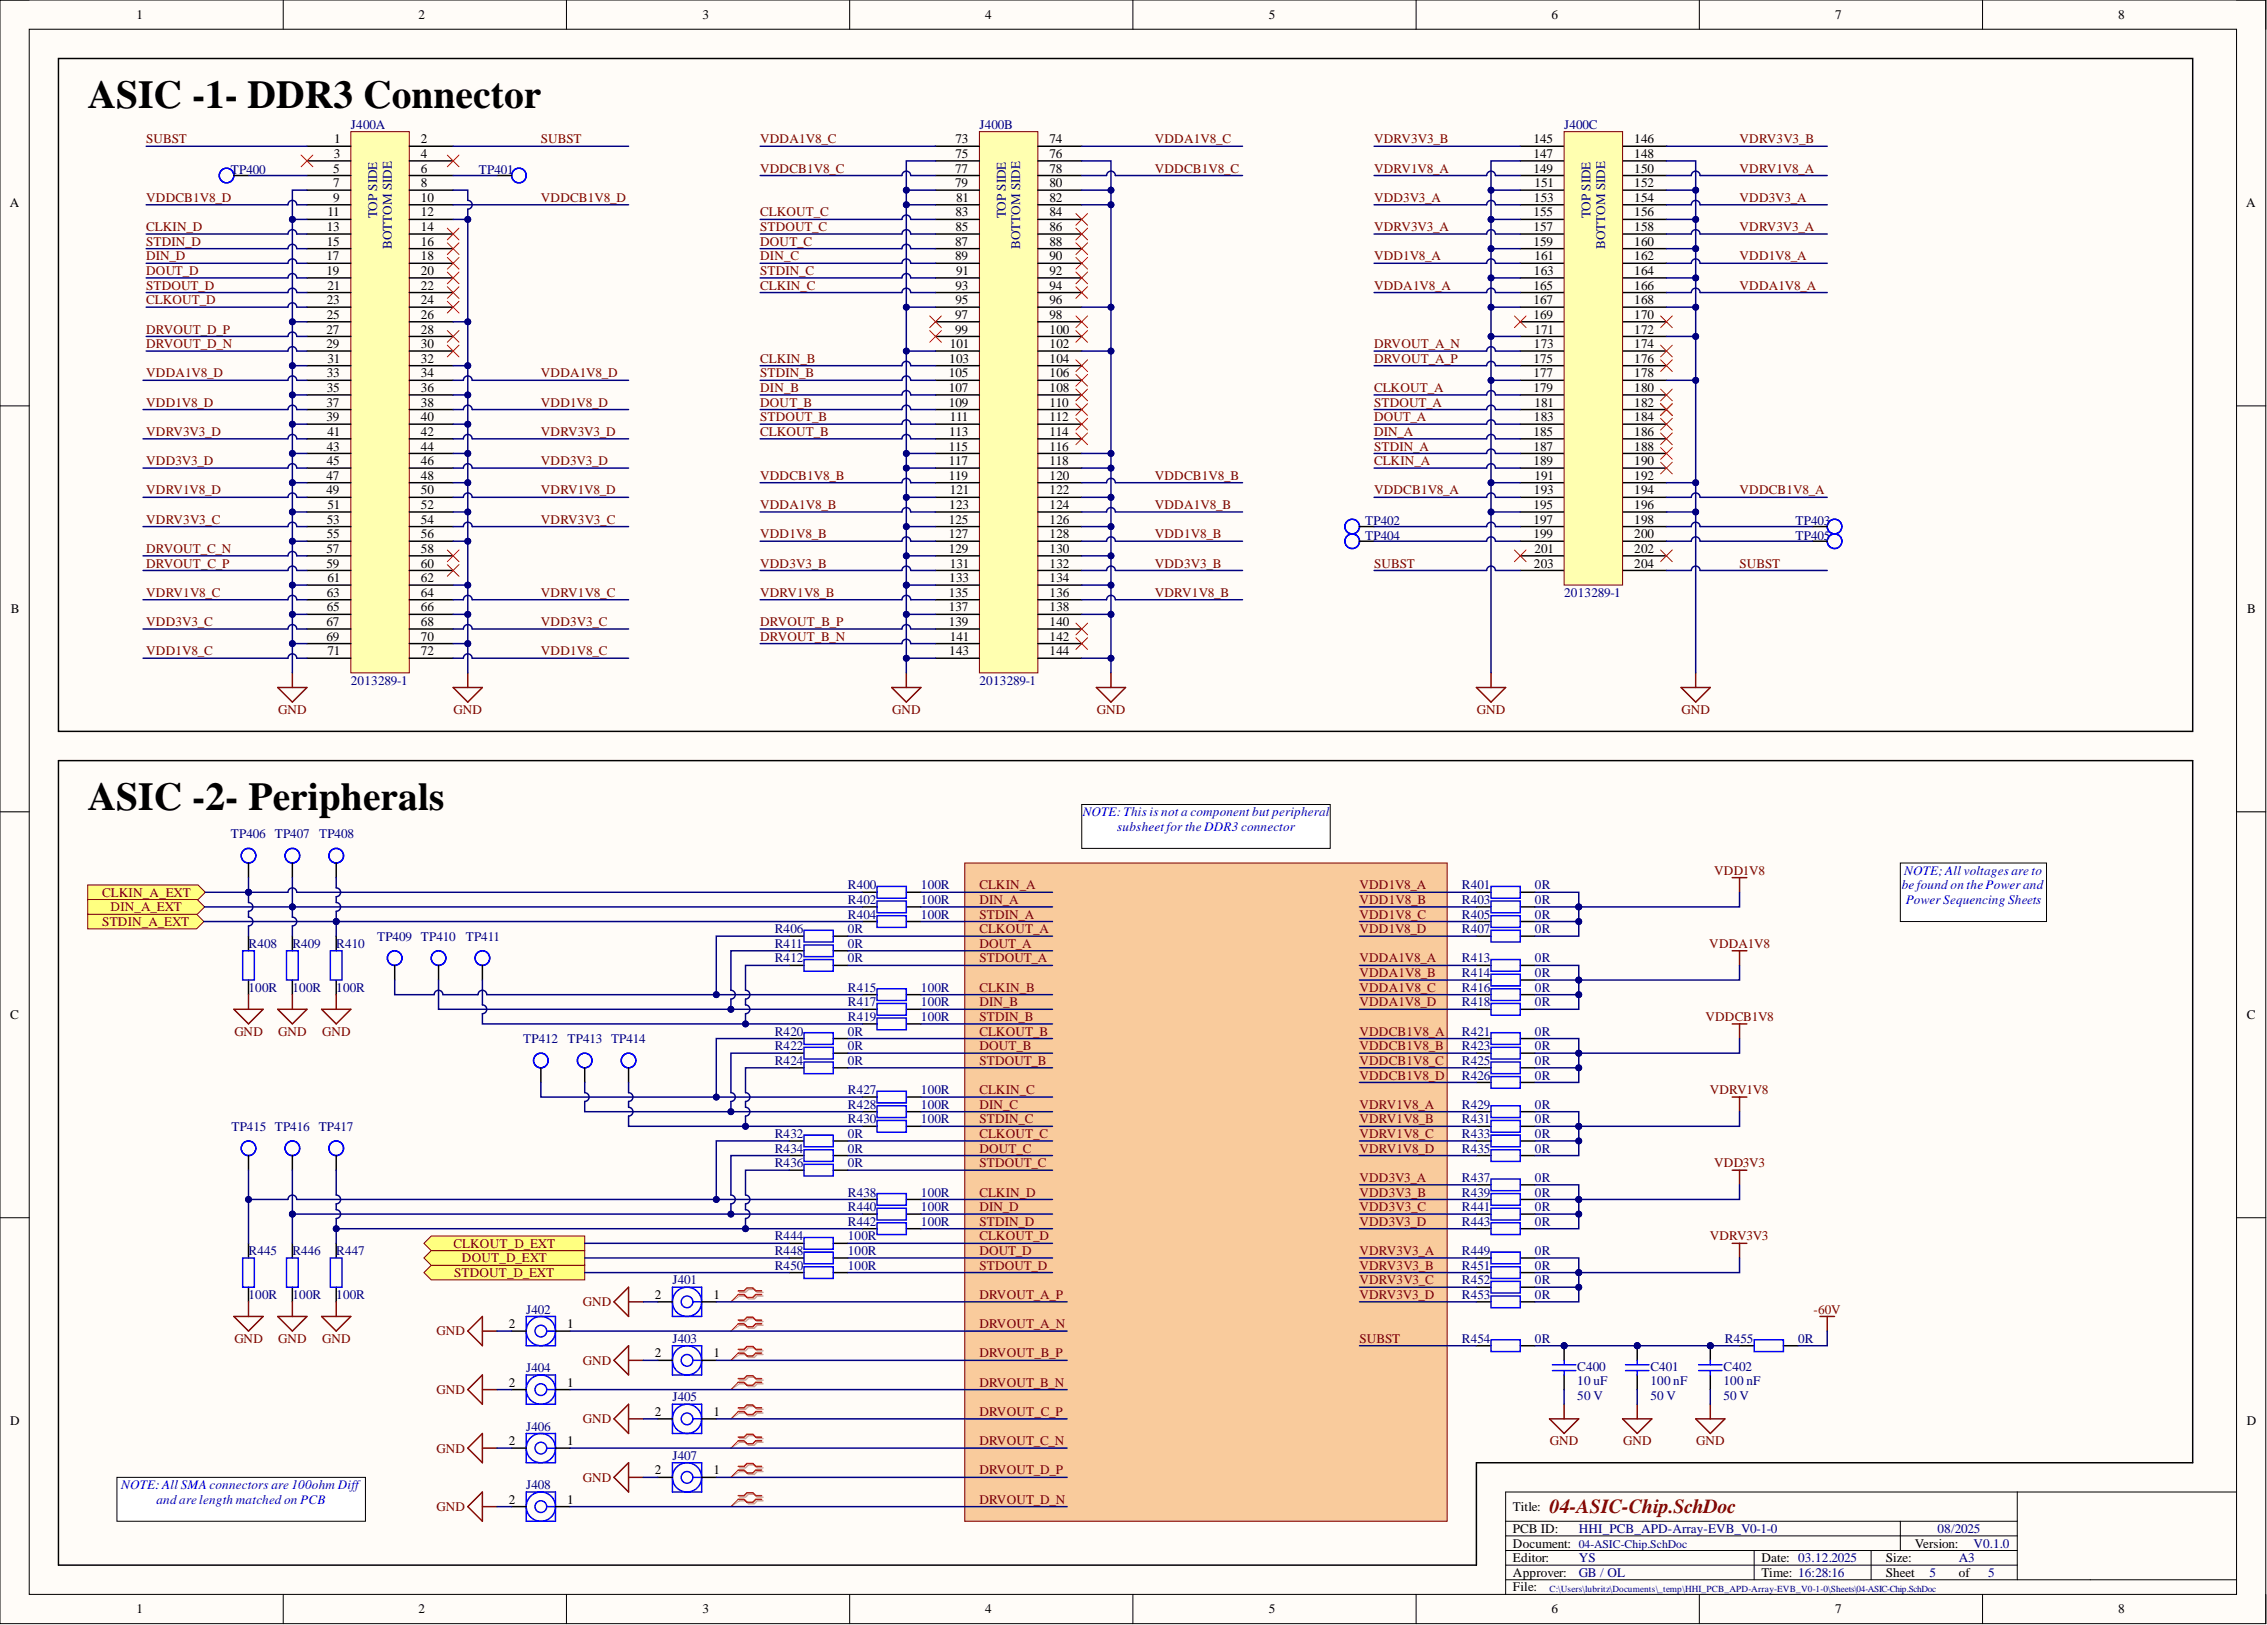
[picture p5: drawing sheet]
<svg xmlns="http://www.w3.org/2000/svg" width="393mm" height="282mm" viewBox="0 0 393 282" stroke-linecap="round" stroke-linejoin="round" font-family="sans-serif">
<defs><g id="words">
<g font-size="6.9">
<text x="15.2" y="18.8">ASIC -1- DDR3 Connector</text>
<text x="15.2" y="140.6">ASIC -2- Peripherals</text>
</g>
<text font-size="3.5" fill="#800000" x="268.9" y="262.5">04-ASIC-Chip.SchDoc</text>
<g font-size="2.3">
<text x="23.7" y="3.3">1</text>
<text x="72.6" y="3.3">2</text>
<text x="121.9" y="3.3">3</text>
<text x="171" y="3.3">4</text>
<text x="220.2" y="3.3">5</text>
<text x="269.2" y="3.3">6</text>
<text x="318.4" y="3.3">7</text>
<text x="367.5" y="3.3">8</text>
<text x="57.8" y="29.9">5</text>
<text x="57.9" y="27.4">3</text>
<text x="58" y="24.9">1</text>
<text x="73" y="24.9">2</text>
<text x="73" y="27.4">4</text>
<text x="73" y="29.9">6</text>
<text x="165.7" y="29.9">77</text>
<text x="165.8" y="24.9">73</text>
<text x="165.8" y="27.4">75</text>
<text x="182.1" y="24.9">74</text>
<text x="182.1" y="27.4">76</text>
<text x="182.1" y="29.9">78</text>
<text x="266.1" y="24.9">145</text>
<text x="266.1" y="27.4">147</text>
<text x="266.1" y="29.9">149</text>
<text x="283.6" y="24.9">146</text>
<text x="283.6" y="27.4">148</text>
<text x="283.6" y="29.9">150</text>
<text x="1.7" y="35.9">A</text>
<text x="57.8" y="32.5">7</text>
<text x="57.8" y="35">9</text>
<text x="73" y="32.5">8</text>
<text x="73" y="35">10</text>
<text x="165.7" y="32.5">79</text>
<text x="165.9" y="35">81</text>
<text x="182.1" y="32.5">80</text>
<text x="182.1" y="35">82</text>
<text x="266.1" y="35">153</text>
<text x="266.2" y="32.5">151</text>
<text x="283.6" y="32.5">152</text>
<text x="283.6" y="35">154</text>
<text x="389.8" y="35.9">A</text>
<text x="56.7" y="40.1">13</text>
<text x="56.8" y="37.6">11</text>
<text x="73" y="37.6">12</text>
<text x="73" y="40.1">14</text>
<text x="165.8" y="37.6">83</text>
<text x="165.8" y="40.1">85</text>
<text x="182.1" y="37.6">84</text>
<text x="182.1" y="40.1">86</text>
<text x="266.1" y="37.6">155</text>
<text x="266.1" y="40.1">157</text>
<text x="283.6" y="37.6">156</text>
<text x="283.6" y="40.1">158</text>
<text x="56.6" y="45.2">17</text>
<text x="56.6" y="47.7">19</text>
<text x="56.7" y="42.6">15</text>
<text x="73" y="42.6">16</text>
<text x="73" y="45.2">18</text>
<text x="73" y="47.7">20</text>
<text x="165.7" y="42.6">87</text>
<text x="165.7" y="45.2">89</text>
<text x="165.9" y="47.7">91</text>
<text x="182.1" y="42.6">88</text>
<text x="182.1" y="45.2">90</text>
<text x="182.1" y="47.7">92</text>
<text x="266.1" y="42.6">159</text>
<text x="266.1" y="47.7">163</text>
<text x="266.2" y="45.2">161</text>
<text x="283.6" y="42.6">160</text>
<text x="283.6" y="45.2">162</text>
<text x="283.6" y="47.7">164</text>
<text x="56.7" y="52.8">23</text>
<text x="56.8" y="50.2">21</text>
<text x="73" y="50.2">22</text>
<text x="73" y="52.8">24</text>
<text x="165.8" y="50.2">93</text>
<text x="165.8" y="52.8">95</text>
<text x="182.1" y="50.2">94</text>
<text x="182.1" y="52.8">96</text>
<text x="266.1" y="50.2">165</text>
<text x="266.1" y="52.8">167</text>
<text x="283.6" y="50.2">166</text>
<text x="283.6" y="52.8">168</text>
<text x="56.6" y="57.8">27</text>
<text x="56.7" y="55.3">25</text>
<text x="73" y="55.3">26</text>
<text x="73" y="57.8">28</text>
<text x="165.7" y="55.3">97</text>
<text x="165.7" y="57.8">99</text>
<text x="182.1" y="55.3">98</text>
<text x="182.1" y="57.8">100</text>
<text x="266.1" y="55.3">169</text>
<text x="266.2" y="57.8">171</text>
<text x="283.6" y="55.3">170</text>
<text x="283.6" y="57.8">172</text>
<text x="56.6" y="60.4">29</text>
<text x="56.7" y="65.5">33</text>
<text x="56.8" y="62.9">31</text>
<text x="73" y="60.4">30</text>
<text x="73" y="62.9">32</text>
<text x="73" y="65.5">34</text>
<text x="164.6" y="65.5">105</text>
<text x="164.7" y="62.9">103</text>
<text x="164.8" y="60.4">101</text>
<text x="182.1" y="60.4">102</text>
<text x="182.1" y="62.9">104</text>
<text x="182.1" y="65.5">106</text>
<text x="266.1" y="62.9">175</text>
<text x="266.1" y="65.5">177</text>
<text x="266.1" y="60.4">173</text>
<text x="283.6" y="60.4">174</text>
<text x="283.6" y="62.9">176</text>
<text x="283.6" y="65.5">178</text>
<text x="56.6" y="70.5">37</text>
<text x="56.7" y="68">35</text>
<text x="73" y="68">36</text>
<text x="73" y="70.5">38</text>
<text x="164.6" y="68">107</text>
<text x="164.6" y="70.5">109</text>
<text x="182.1" y="68">108</text>
<text x="182.1" y="70.5">110</text>
<text x="266.1" y="68">179</text>
<text x="266.2" y="70.5">181</text>
<text x="283.6" y="68">180</text>
<text x="283.6" y="70.5">182</text>
<text x="56.6" y="73.1">39</text>
<text x="56.8" y="75.6">41</text>
<text x="73" y="73.1">40</text>
<text x="73" y="75.6">42</text>
<text x="164.7" y="75.6">113</text>
<text x="164.8" y="73.1">111</text>
<text x="182.1" y="73.1">112</text>
<text x="182.1" y="75.6">114</text>
<text x="266.1" y="75.6">185</text>
<text x="266.1" y="73.1">183</text>
<text x="283.6" y="73.1">184</text>
<text x="283.6" y="75.6">186</text>
<text x="56.6" y="83.2">47</text>
<text x="56.7" y="78.1">43</text>
<text x="56.7" y="80.7">45</text>
<text x="73" y="78.1">44</text>
<text x="73" y="80.7">46</text>
<text x="73" y="83.2">48</text>
<text x="164.6" y="78.1">115</text>
<text x="164.6" y="80.7">117</text>
<text x="164.6" y="83.2">119</text>
<text x="182.1" y="78.1">116</text>
<text x="182.1" y="80.7">118</text>
<text x="182.1" y="83.2">120</text>
<text x="266.1" y="78.1">187</text>
<text x="266.1" y="80.7">189</text>
<text x="266.2" y="83.2">191</text>
<text x="283.6" y="78.1">188</text>
<text x="283.6" y="80.7">190</text>
<text x="283.6" y="83.2">192</text>
<text x="56.6" y="85.8">49</text>
<text x="56.8" y="88.3">51</text>
<text x="73" y="85.8">50</text>
<text x="73" y="88.3">52</text>
<text x="164.7" y="88.3">123</text>
<text x="164.8" y="85.8">121</text>
<text x="182.1" y="85.8">122</text>
<text x="182.1" y="88.3">124</text>
<text x="266.1" y="88.3">195</text>
<text x="266.1" y="85.8">193</text>
<text x="283.6" y="85.8">194</text>
<text x="283.6" y="88.3">196</text>
<text x="56.6" y="95.9">57</text>
<text x="56.7" y="90.8">53</text>
<text x="56.7" y="93.4">55</text>
<text x="73" y="90.8">54</text>
<text x="73" y="93.4">56</text>
<text x="73" y="95.9">58</text>
<text x="164.6" y="90.8">125</text>
<text x="164.6" y="93.4">127</text>
<text x="164.6" y="95.9">129</text>
<text x="182.1" y="90.8">126</text>
<text x="182.1" y="93.4">128</text>
<text x="182.1" y="95.9">130</text>
<text x="266.1" y="90.8">197</text>
<text x="266.1" y="93.4">199</text>
<text x="266.2" y="95.9">201</text>
<text x="283.6" y="90.8">198</text>
<text x="283.6" y="93.4">200</text>
<text x="283.6" y="95.9">202</text>
<text x="56.6" y="98.4">59</text>
<text x="56.8" y="101">61</text>
<text x="73" y="98.4">60</text>
<text x="73" y="101">62</text>
<text x="164.7" y="101">133</text>
<text x="164.8" y="98.4">131</text>
<text x="182.1" y="98.4">132</text>
<text x="182.1" y="101">134</text>
<text x="266.1" y="98.4">203</text>
<text x="283.6" y="98.4">204</text>
<text x="1.9" y="106.4">B</text>
<text x="56.7" y="103.5">63</text>
<text x="56.7" y="106.1">65</text>
<text x="73" y="103.5">64</text>
<text x="73" y="106.1">66</text>
<text x="164.6" y="103.5">135</text>
<text x="164.6" y="106.1">137</text>
<text x="182.1" y="103.5">136</text>
<text x="182.1" y="106.1">138</text>
<text x="389.9" y="106.4">B</text>
<text x="56.6" y="108.6">67</text>
<text x="56.6" y="111.1">69</text>
<text x="56.8" y="113.7">71</text>
<text x="73" y="108.6">68</text>
<text x="73" y="111.1">70</text>
<text x="73" y="113.7">72</text>
<text x="164.6" y="108.6">139</text>
<text x="164.7" y="113.7">143</text>
<text x="164.8" y="111.1">141</text>
<text x="182.1" y="108.6">140</text>
<text x="182.1" y="111.1">142</text>
<text x="182.1" y="113.7">144</text>
<text x="1.8" y="176.8">C</text>
<text x="389.8" y="176.8">C</text>
<text x="113.6" y="225.3">2</text>
<text x="123.8" y="225.3">1</text>
<text x="88.3" y="230.4">2</text>
<text x="98.4" y="230.4">1</text>
<text x="113.6" y="235.5">2</text>
<text x="123.8" y="235.5">1</text>
<text x="88.3" y="240.5">2</text>
<text x="98.4" y="240.5">1</text>
<text x="113.6" y="245.6">2</text>
<text x="123.8" y="245.6">1</text>
<text x="1.8" y="247.2">D</text>
<text x="88.3" y="250.7">2</text>
<text x="98.4" y="250.7">1</text>
<text x="389.8" y="247.2">D</text>
<text x="113.6" y="255.8">2</text>
<text x="123.8" y="255.8">1</text>
<text x="88.3" y="260.8">2</text>
<text x="98.4" y="260.8">1</text>
<text x="262.5" y="262.1">Title:</text>
<text x="262.5" y="268.4">Document:</text>
<text x="262.5" y="265.9">PCB ID:</text>
<text x="332.3" y="268.4">Version:</text>
<text x="262.5" y="271">Editor:</text>
<text x="262.5" y="273.5">Approver:</text>
<text x="305.6" y="271">Date: 03.12.2025</text>
<text x="305.6" y="273.5">Time: 16:28:16</text>
<text x="327.2" y="271">Size:</text>
<text x="327.2" y="273.5">Sheet</text>
<text x="339.9" y="273.5">of</text>
<text x="23.7" y="279.9">1</text>
<text x="72.6" y="279.9">2</text>
<text x="121.9" y="279.9">3</text>
<text x="171" y="279.9">4</text>
<text x="220.2" y="279.9">5</text>
<text x="262.5" y="276.1">File:</text>
<text x="269.2" y="279.9">6</text>
<text x="318.4" y="279.9">7</text>
<text x="367.5" y="279.9">8</text>
</g>
<g font-size="2.3" fill="#000080">
<text x="60.9" y="22.3">J400A</text>
<text x="169.9" y="22.3">J400B</text>
<text x="271.4" y="22.3">J400C</text>
<text x="40.1" y="30.2">TP400</text>
<text x="83.1" y="30.2">TP401</text>
<text x="65.4" y="37.9" transform="rotate(-90 65.4 37.9)">TOP SIDE</text>
<text x="174.5" y="37.9" transform="rotate(-90 174.5 37.9)">TOP SIDE</text>
<text x="276" y="37.9" transform="rotate(-90 276 37.9)">TOP SIDE</text>
<text x="68" y="43.2" transform="rotate(-90 68 43.2)">BOTTOM SIDE</text>
<text x="177" y="43.2" transform="rotate(-90 177 43.2)">BOTTOM SIDE</text>
<text x="278.5" y="43.2" transform="rotate(-90 278.5 43.2)">BOTTOM SIDE</text>
<text x="236.9" y="91.1">TP402</text>
<text x="236.9" y="93.6">TP404</text>
<text x="311.5" y="93.6">TP405</text>
<text x="311.5" y="91.1">TP403</text>
<text x="271.4" y="103.5">2013289-1</text>
<text x="60.9" y="118.7">2013289-1</text>
<text x="169.9" y="118.7">2013289-1</text>
<text x="40.1" y="145.4">TP406 TP407</text>
<text x="55.4" y="145.4">TP408</text>
<text x="147.1" y="154.3">R400</text>
<text x="159.8" y="154.3">100R</text>
<text x="253.6" y="154.3">R401</text>
<text x="266.3" y="154.3">0R</text>
<text x="134.4" y="161.9">R406</text>
<text x="147.1" y="156.8">R402</text>
<text x="147.1" y="159.3">R404</text>
<text x="147.1" y="161.9">0R</text>
<text x="159.8" y="156.8">100R</text>
<text x="159.8" y="159.3">100R</text>
<text x="253.6" y="156.8">R403</text>
<text x="253.6" y="159.3">R405</text>
<text x="253.6" y="161.9">R407</text>
<text x="266.3" y="156.8">0R</text>
<text x="266.3" y="159.3">0R</text>
<text x="266.3" y="161.9">0R</text>
<text x="43.1" y="164.4">R408</text>
<text x="50.7" y="164.4">R409</text>
<text x="58.3" y="164.4">R410</text>
<text x="65.4" y="163.1">TP409 TP410</text>
<text x="80.8" y="163.1">TP411</text>
<text x="134.4" y="164.4">R411</text>
<text x="134.4" y="167">R412</text>
<text x="147.1" y="164.4">0R</text>
<text x="147.1" y="167">0R</text>
<text x="253.6" y="167">R413</text>
<text x="266.3" y="167">0R</text>
<text x="43.1" y="172">100R</text>
<text x="50.7" y="172">100R</text>
<text x="58.3" y="172">100R</text>
<text x="147.1" y="172">R415</text>
<text x="159.8" y="172">100R</text>
<text x="253.6" y="169.5">R414</text>
<text x="253.6" y="172">R416</text>
<text x="266.3" y="169.5">0R</text>
<text x="266.3" y="172">0R</text>
<text x="134.4" y="179.6">R420</text>
<text x="147.1" y="174.6">R417</text>
<text x="147.1" y="177.1">R419</text>
<text x="147.1" y="179.6">0R</text>
<text x="159.8" y="174.6">100R</text>
<text x="159.8" y="177.1">100R</text>
<text x="253.6" y="174.6">R418</text>
<text x="253.6" y="179.6">R421</text>
<text x="266.3" y="174.6">0R</text>
<text x="266.3" y="179.6">0R</text>
<text x="90.8" y="180.9">TP412</text>
<text x="98.5" y="180.9">TP413 TP414</text>
<text x="134.4" y="182.2">R422</text>
<text x="134.4" y="184.7">R424</text>
<text x="147.1" y="182.2">0R</text>
<text x="147.1" y="184.7">0R</text>
<text x="253.6" y="182.2">R423</text>
<text x="253.6" y="184.7">R425</text>
<text x="266.3" y="182.2">0R</text>
<text x="266.3" y="184.7">0R</text>
<text x="147.1" y="189.8">R427</text>
<text x="159.8" y="189.8">100R</text>
<text x="253.6" y="187.2">R426</text>
<text x="266.3" y="187.2">0R</text>
<text x="40.2" y="196.1">TP415 TP416 TP417</text>
<text x="134.4" y="197.4">R432</text>
<text x="147.1" y="192.3">R428</text>
<text x="147.1" y="194.9">R430</text>
<text x="147.1" y="197.4">0R</text>
<text x="159.8" y="192.3">100R</text>
<text x="159.8" y="194.9">100R</text>
<text x="253.6" y="192.3">R429</text>
<text x="253.6" y="194.9">R431</text>
<text x="253.6" y="197.4">R433</text>
<text x="266.3" y="192.3">0R</text>
<text x="266.3" y="194.9">0R</text>
<text x="266.3" y="197.4">0R</text>
<text x="134.4" y="199.9">R434</text>
<text x="134.4" y="202.5">R436</text>
<text x="147.1" y="199.9">0R</text>
<text x="147.1" y="202.5">0R</text>
<text x="253.6" y="199.9">R435</text>
<text x="266.3" y="199.9">0R</text>
<text x="147.1" y="207.5">R438</text>
<text x="159.8" y="207.5">100R</text>
<text x="253.6" y="205">R437</text>
<text x="253.6" y="207.5">R439</text>
<text x="266.3" y="205">0R</text>
<text x="266.3" y="207.5">0R</text>
<text x="134.4" y="215.2">R444</text>
<text x="147.1" y="210.1">R440</text>
<text x="147.1" y="212.6">R442</text>
<text x="147.1" y="215.2">100R</text>
<text x="159.8" y="210.1">100R</text>
<text x="159.8" y="212.6">100R</text>
<text x="253.6" y="210.1">R441</text>
<text x="253.6" y="212.6">R443</text>
<text x="266.3" y="210.1">0R</text>
<text x="266.3" y="212.6">0R</text>
<text x="43.1" y="217.7">R445</text>
<text x="50.7" y="217.7">R446</text>
<text x="58.3" y="217.7">R447</text>
<text x="134.4" y="217.7">R448</text>
<text x="134.4" y="220.2">R450</text>
<text x="147.1" y="217.7">100R</text>
<text x="147.1" y="220.2">100R</text>
<text x="253.6" y="217.7">R449</text>
<text x="253.6" y="220.2">R451</text>
<text x="266.3" y="217.7">0R</text>
<text x="266.3" y="220.2">0R</text>
<text x="43.1" y="225.3">100R</text>
<text x="50.7" y="225.3">100R</text>
<text x="58.3" y="225.3">100R</text>
<text x="91.3" y="227.8">J402</text>
<text x="116.7" y="222.8">J401</text>
<text x="253.6" y="222.8">R452</text>
<text x="253.6" y="225.3">R453</text>
<text x="266.3" y="222.8">0R</text>
<text x="266.3" y="225.3">0R</text>
<text x="116.7" y="232.9">J403</text>
<text x="253.6" y="232.9">R454</text>
<text x="266.3" y="232.9">0R</text>
<text x="299.3" y="232.9">R455</text>
<text x="312" y="232.9">0R</text>
<text x="91.3" y="238">J404</text>
<text x="273.7" y="237.7">C400</text>
<text x="286.4" y="237.7">C401</text>
<text x="299" y="237.7">C402</text>
<text x="116.7" y="243.1">J405</text>
<text x="273.7" y="242.8">50 V</text>
<text x="273.7" y="240.3">10 uF</text>
<text x="286.4" y="242.8">50 V</text>
<text x="286.4" y="240.3">100 nF</text>
<text x="299" y="242.8">50 V</text>
<text x="299" y="240.3">100 nF</text>
<text x="91.3" y="248.1">J406</text>
<text x="116.7" y="253.2">J407</text>
<text x="91.3" y="258.3">J408</text>
<text x="273.9" y="265.9">HHI_PCB_APD-Array-EVB_V0-1-0</text>
<text x="336.2" y="265.9">08/2025</text>
<text x="342.4" y="268.4">V0.1.0</text>
<text x="273.9" y="271">YS</text>
<text x="273.9" y="273.5">GB / OL</text>
<text x="334.8" y="273.5">5</text>
<text x="339.9" y="271">A3</text>
<text x="344.9" y="273.5">5</text>
</g>
<g font-size="2.3" fill="#800000">
<text x="25.4" y="24.9">SUBST</text>
<text x="93.8" y="24.9">SUBST</text>
<text x="131.9" y="24.9">VDDA1V8_C</text>
<text x="131.9" y="29.9">VDDCB1V8_C</text>
<text x="200.4" y="24.9">VDDA1V8_C</text>
<text x="200.4" y="29.9">VDDCB1V8_C</text>
<text x="238.4" y="29.9">VDRV1V8_A</text>
<text x="238.4" y="24.9">VDRV3V3_B</text>
<text x="301.8" y="29.9">VDRV1V8_A</text>
<text x="301.8" y="24.9">VDRV3V3_B</text>
<text x="25.4" y="35">VDDCB1V8_D</text>
<text x="93.8" y="35">VDDCB1V8_D</text>
<text x="238.4" y="35">VDD3V3_A</text>
<text x="301.8" y="35">VDD3V3_A</text>
<text x="25.4" y="40.1">CLKIN_D</text>
<text x="131.9" y="37.6">CLKOUT_C</text>
<text x="131.9" y="40.1">STDOUT_C</text>
<text x="238.4" y="40.1">VDRV3V3_A</text>
<text x="301.8" y="40.1">VDRV3V3_A</text>
<text x="25.4" y="45.2">DIN_D</text>
<text x="25.4" y="42.6">STDIN_D</text>
<text x="25.4" y="47.7">DOUT_D</text>
<text x="131.9" y="45.2">DIN_C</text>
<text x="131.9" y="47.7">STDIN_C</text>
<text x="131.9" y="42.6">DOUT_C</text>
<text x="238.4" y="45.2">VDD1V8_A</text>
<text x="301.8" y="45.2">VDD1V8_A</text>
<text x="25.4" y="52.8">CLKOUT_D</text>
<text x="25.4" y="50.2">STDOUT_D</text>
<text x="131.9" y="50.2">CLKIN_C</text>
<text x="238.4" y="50.2">VDDA1V8_A</text>
<text x="301.8" y="50.2">VDDA1V8_A</text>
<text x="25.4" y="57.8">DRVOUT_D_P</text>
<text x="25.4" y="65.5">VDDA1V8_D</text>
<text x="25.4" y="60.4">DRVOUT_D_N</text>
<text x="93.8" y="65.5">VDDA1V8_D</text>
<text x="131.9" y="62.9">CLKIN_B</text>
<text x="131.9" y="65.5">STDIN_B</text>
<text x="238.4" y="62.9">DRVOUT_A_P</text>
<text x="238.4" y="60.4">DRVOUT_A_N</text>
<text x="25.4" y="70.5">VDD1V8_D</text>
<text x="93.8" y="70.5">VDD1V8_D</text>
<text x="131.9" y="68">DIN_B</text>
<text x="131.9" y="70.5">DOUT_B</text>
<text x="238.4" y="70.5">STDOUT_A</text>
<text x="238.4" y="68">CLKOUT_A</text>
<text x="25.4" y="75.6">VDRV3V3_D</text>
<text x="93.8" y="75.6">VDRV3V3_D</text>
<text x="131.9" y="75.6">CLKOUT_B</text>
<text x="131.9" y="73.1">STDOUT_B</text>
<text x="238.4" y="75.6">DIN_A</text>
<text x="238.4" y="73.1">DOUT_A</text>
<text x="25.4" y="80.7">VDD3V3_D</text>
<text x="93.8" y="80.7">VDD3V3_D</text>
<text x="131.9" y="83.2">VDDCB1V8_B</text>
<text x="200.4" y="83.2">VDDCB1V8_B</text>
<text x="238.4" y="80.7">CLKIN_A</text>
<text x="238.4" y="78.1">STDIN_A</text>
<text x="25.4" y="85.8">VDRV1V8_D</text>
<text x="93.8" y="85.8">VDRV1V8_D</text>
<text x="131.9" y="88.3">VDDA1V8_B</text>
<text x="200.4" y="88.3">VDDA1V8_B</text>
<text x="238.4" y="85.8">VDDCB1V8_A</text>
<text x="301.8" y="85.8">VDDCB1V8_A</text>
<text x="25.4" y="90.8">VDRV3V3_C</text>
<text x="25.4" y="95.9">DRVOUT_C_N</text>
<text x="93.8" y="90.8">VDRV3V3_C</text>
<text x="131.9" y="93.4">VDD1V8_B</text>
<text x="200.4" y="93.4">VDD1V8_B</text>
<text x="25.4" y="98.4">DRVOUT_C_P</text>
<text x="131.9" y="98.4">VDD3V3_B</text>
<text x="200.4" y="98.4">VDD3V3_B</text>
<text x="238.4" y="98.4">SUBST</text>
<text x="301.8" y="98.4">SUBST</text>
<text x="25.4" y="103.5">VDRV1V8_C</text>
<text x="93.8" y="103.5">VDRV1V8_C</text>
<text x="131.9" y="103.5">VDRV1V8_B</text>
<text x="200.4" y="103.5">VDRV1V8_B</text>
<text x="25.4" y="108.6">VDD3V3_C</text>
<text x="25.4" y="113.7">VDD1V8_C</text>
<text x="93.8" y="108.6">VDD3V3_C</text>
<text x="93.8" y="113.7">VDD1V8_C</text>
<text x="131.9" y="108.6">DRVOUT_B_P</text>
<text x="131.9" y="111.1">DRVOUT_B_N</text>
<text x="48.3" y="123.8">GND</text>
<text x="78.7" y="123.8">GND</text>
<text x="154.8" y="123.8">GND</text>
<text x="190.3" y="123.8">GND</text>
<text x="256.3" y="123.8">GND</text>
<text x="291.8" y="123.8">GND</text>
<text x="17.8" y="155.5">CLKIN_A_EXT</text>
<text x="169.9" y="154.3">CLKIN_A</text>
<text x="235.9" y="154.3">VDD1V8_A</text>
<text x="297.4" y="151.7">VDD1V8</text>
<text x="17.8" y="160.6">STDIN_A_EXT</text>
<text x="19.2" y="158.1">DIN_A_EXT</text>
<text x="169.9" y="156.8">DIN_A</text>
<text x="169.9" y="159.3">STDIN_A</text>
<text x="169.9" y="161.9">CLKOUT_A</text>
<text x="235.9" y="156.8">VDD1V8_B</text>
<text x="235.9" y="159.3">VDD1V8_C</text>
<text x="235.9" y="161.9">VDD1V8_D</text>
<text x="169.9" y="164.4">DOUT_A</text>
<text x="169.9" y="167">STDOUT_A</text>
<text x="235.9" y="167">VDDA1V8_A</text>
<text x="296.6" y="164.4">VDDA1V8</text>
<text x="169.9" y="172">CLKIN_B</text>
<text x="235.9" y="169.5">VDDA1V8_B</text>
<text x="235.9" y="172">VDDA1V8_C</text>
<text x="40.7" y="179.6">GND</text>
<text x="48.3" y="179.6">GND</text>
<text x="55.9" y="179.6">GND</text>
<text x="169.9" y="174.6">DIN_B</text>
<text x="169.9" y="177.1">STDIN_B</text>
<text x="169.9" y="179.6">CLKOUT_B</text>
<text x="235.9" y="174.6">VDDA1V8_D</text>
<text x="235.9" y="179.6">VDDCB1V8_A</text>
<text x="295.9" y="177.1">VDDCB1V8</text>
<text x="169.9" y="182.2">DOUT_B</text>
<text x="169.9" y="184.7">STDOUT_B</text>
<text x="235.9" y="182.2">VDDCB1V8_B</text>
<text x="235.9" y="184.7">VDDCB1V8_C</text>
<text x="169.9" y="189.8">CLKIN_C</text>
<text x="235.9" y="187.2">VDDCB1V8_D</text>
<text x="296.7" y="189.8">VDRV1V8</text>
<text x="169.9" y="192.3">DIN_C</text>
<text x="169.9" y="194.9">STDIN_C</text>
<text x="169.9" y="197.4">CLKOUT_C</text>
<text x="235.9" y="192.3">VDRV1V8_A</text>
<text x="235.9" y="194.9">VDRV1V8_B</text>
<text x="235.9" y="197.4">VDRV1V8_C</text>
<text x="169.9" y="199.9">DOUT_C</text>
<text x="169.9" y="202.5">STDOUT_C</text>
<text x="235.9" y="199.9">VDRV1V8_D</text>
<text x="297.4" y="202.5">VDD3V3</text>
<text x="169.9" y="207.5">CLKIN_D</text>
<text x="235.9" y="205">VDD3V3_A</text>
<text x="235.9" y="207.5">VDD3V3_B</text>
<text x="169.9" y="210.1">DIN_D</text>
<text x="169.9" y="212.6">STDIN_D</text>
<text x="169.9" y="215.2">CLKOUT_D</text>
<text x="235.9" y="210.1">VDD3V3_C</text>
<text x="235.9" y="212.6">VDD3V3_D</text>
<text x="296.7" y="215.2">VDRV3V3</text>
<text x="78.7" y="216.4">CLKOUT_D_EXT</text>
<text x="78.8" y="221.5">STDOUT_D_EXT</text>
<text x="80.1" y="219">DOUT_D_EXT</text>
<text x="169.9" y="217.7">DOUT_D</text>
<text x="169.9" y="220.2">STDOUT_D</text>
<text x="235.9" y="217.7">VDRV3V3_A</text>
<text x="235.9" y="220.2">VDRV3V3_B</text>
<text x="101.1" y="226.6">GND</text>
<text x="169.9" y="225.3">DRVOUT_A_P</text>
<text x="235.9" y="222.8">VDRV3V3_C</text>
<text x="235.9" y="225.3">VDRV3V3_D</text>
<text x="314.7" y="227.8">-60V</text>
<text x="40.7" y="232.9">GND</text>
<text x="48.3" y="232.9">GND</text>
<text x="55.9" y="232.9">GND</text>
<text x="75.8" y="231.7">GND</text>
<text x="169.9" y="230.4">DRVOUT_A_N</text>
<text x="235.9" y="232.9">SUBST</text>
<text x="101.1" y="236.7">GND</text>
<text x="169.9" y="235.5">DRVOUT_B_P</text>
<text x="75.8" y="241.8">GND</text>
<text x="169.9" y="240.5">DRVOUT_B_N</text>
<text x="169.9" y="245.6">DRVOUT_C_P</text>
<text x="75.8" y="251.9">GND</text>
<text x="101.1" y="246.9">GND</text>
<text x="169.9" y="250.7">DRVOUT_C_N</text>
<text x="268.9" y="250.7">GND</text>
<text x="281.6" y="250.7">GND</text>
<text x="294.3" y="250.7">GND</text>
<text x="101.1" y="257">GND</text>
<text x="169.9" y="255.8">DRVOUT_D_P</text>
<text x="75.8" y="262.1">GND</text>
<text x="169.9" y="260.8">DRVOUT_D_N</text>
</g>
<g font-size="2.3" fill="#00f">
<text x="187.9" y="141.6">NOTE: This is not a component but peripheral</text>
<text x="193.9" y="144.1">subsheet for the DDR3 connector</text>
<text x="330" y="154.3">be found on the Powerand</text>
<text x="330.4" y="151.7">NOTE; All voltages are to</text>
<text x="330.7" y="156.8">PowerSequencing Sheets</text>
<text x="21.1" y="258.3">NOTE: All SMAconnectors are 100ohm Diff</text>
<text x="27.1" y="260.8">and are length matchedon PCB</text>
</g>
<text font-size="2" fill="#000080" x="273.9" y="268.5">04-ASIC-Chip.SchDoc</text>
<text font-size="1.6" fill="#000080" x="268.9" y="276.2">C:\Users\lubritz\Documents\_temp\HHI_PCB_APD-Array-EVB_V0-1-0\Sheets\04-ASIC-Chip.SchDoc</text>
</g></defs>
<path d="M0 0h393.1v281.6h-393.1z" fill-rule="evenodd" fill="#fffcf8"/>
<path d="M0 0h393.1v281.6h-393.1z" fill="none" stroke="#000" stroke-width=".17"/>
<path d="M5.1 5.1h383v271.5h-383z" fill-rule="evenodd" fill="#fffcf8"/>
<g fill="none" stroke="#000" stroke-width=".17">
<path d="M0 0h5.1M49.1 0v5.1M98.3 0v5.1M147.4 0v5.1M196.6 0v5.1M245.7 0v5.1M294.9 0v5.1M344 0v5.1M388.1 0h5v5.1M5.1 5.1h383v271.5h-383zM0 70.4h5.1M388.1 70.4h5"/>
<path d="M0 140.8h5.1M388.1 140.8h5M0 211.2h5.1M388.1 211.2h5M350 258.8v15.2M388.1 258.8h-126.9v17.8M49.1 276.6v5M98.3 276.6v5M147.4 276.6v5M196.6 276.6v5M245.7 276.6v5M261.2 266.4h88.8"/>
<path d="M261.2 274h126.9M261.2 271.5h88.8M261.2 268.9h88.8M261.2 263.9h88.8M294.9 276.6v5M304.4 268.9v5.1M324.7 268.9v5.1M329.7 263.9v5M344 276.6v5M393.1 276.6v5"/>
</g>
<path d="M10.1 10.1h370.4v116.8h-370.4z" fill="none" stroke="#000" stroke-width=".25"/>
<path d="M60.9 22.8h10.1v93.9h-10.1z" fill-rule="evenodd" fill="#ffffb0"/>
<path d="M60.9 22.8h10.1v93.9h-10.1z" fill="none" stroke="#800000" stroke-width=".17"/>
<g fill="none" stroke="#000" stroke-width=".25">
<path d="M53.3 25.4h7.6M53.3 27.9h7.6M53.3 30.4h7.6M53.3 33h7.6M53.3 35.5h7.6M53.3 38.1h7.6M71 25.4h7.6M71 27.9h7.6M71 30.4h7.6M71 33h7.6M71 35.5h7.6M71 38.1h7.6"/>
<path d="M53.3 40.6h7.6M53.3 43.1h7.6M53.3 45.7h7.6M53.3 48.2h7.6M53.3 50.7h7.6M53.3 53.3h7.6M53.3 55.8h7.6M53.3 58.4h7.6M71 40.6h7.6M71 43.1h7.6M71 45.7h7.6M71 48.2h7.6"/>
<path d="M71 50.7h7.6M71 53.3h7.6M71 55.8h7.6M71 58.4h7.6M53.3 60.9h7.6M53.3 63.4h7.6M53.3 66h7.6M53.3 68.5h7.6M53.3 71h7.6M53.3 73.6h7.6M53.3 76.1h7.6M53.3 78.7h7.6"/>
<path d="M71 60.9h7.6M71 63.4h7.6M71 66h7.6M71 68.5h7.6M71 71h7.6M71 73.6h7.6M71 76.1h7.6M71 78.7h7.6M53.3 81.2h7.6M53.3 83.7h7.6M53.3 86.3h7.6M53.3 88.8h7.6"/>
<path d="M53.3 91.3h7.6M53.3 93.9h7.6M53.3 96.4h7.6M53.3 99h7.6M71 81.2h7.6M71 83.7h7.6M71 86.3h7.6M71 88.8h7.6M71 91.3h7.6M71 93.9h7.6M71 96.4h7.6M71 99h7.6"/>
<path d="M53.3 101.5h7.6M53.3 104h7.6M53.3 106.6h7.6M53.3 109.1h7.6M53.3 111.6h7.6M53.3 114.2h7.6M71 101.5h7.6M71 104h7.6M71 106.6h7.6M71 109.1h7.6M71 111.6h7.6M71 114.2h7.6"/>
</g>
<path d="M169.9 22.8h10.2v93.9h-10.2z" fill-rule="evenodd" fill="#ffffb0"/>
<path d="M169.9 22.8h10.2v93.9h-10.2z" fill="none" stroke="#800000" stroke-width=".17"/>
<g fill="none" stroke="#000" stroke-width=".25">
<path d="M162.3 25.4h7.6M162.3 27.9h7.6M162.3 30.4h7.6M162.3 33h7.6M162.3 35.5h7.6M162.3 38.1h7.6M180.1 25.4h7.6M180.1 27.9h7.6M180.1 30.4h7.6M180.1 33h7.6M180.1 35.5h7.6M180.1 38.1h7.6"/>
<path d="M263.8 25.4h7.6M263.8 27.9h7.6M263.8 30.4h7.6M263.8 33h7.6M263.8 35.5h7.6M263.8 38.1h7.6M281.5 25.4h7.6M281.5 27.9h7.6M281.5 30.4h7.6M281.5 33h7.6M281.5 35.5h7.6M281.5 38.1h7.6"/>
<path d="M162.3 40.6h7.6M162.3 43.1h7.6M162.3 45.7h7.6M162.3 48.2h7.6M162.3 50.7h7.6M162.3 53.3h7.6M162.3 55.8h7.6M162.3 58.4h7.6M180.1 40.6h7.6M180.1 43.1h7.6M180.1 45.7h7.6M180.1 48.2h7.6"/>
<path d="M180.1 50.7h7.6M180.1 53.3h7.6M180.1 55.8h7.6M180.1 58.4h7.6M263.8 40.6h7.6M263.8 43.1h7.6M263.8 45.7h7.6M263.8 48.2h7.6M263.8 50.7h7.6M263.8 53.3h7.6M263.8 55.8h7.6M263.8 58.4h7.6"/>
<path d="M281.5 40.6h7.6M281.5 43.1h7.6M281.5 45.7h7.6M281.5 48.2h7.6M281.5 50.7h7.6M281.5 53.3h7.6M281.5 55.8h7.6M281.5 58.4h7.6M162.3 60.9h7.6M162.3 63.4h7.6M162.3 66h7.6M162.3 68.5h7.6"/>
<path d="M162.3 71h7.6M162.3 73.6h7.6M162.3 76.1h7.6M162.3 78.7h7.6M180.1 60.9h7.6M180.1 63.4h7.6M180.1 66h7.6M180.1 68.5h7.6M180.1 71h7.6M180.1 73.6h7.6M180.1 76.1h7.6M180.1 78.7h7.6"/>
<path d="M263.8 60.9h7.6M263.8 63.4h7.6M263.8 66h7.6M263.8 68.5h7.6M263.8 71h7.6M263.8 73.6h7.6M263.8 76.1h7.6M263.8 78.7h7.6M281.5 60.9h7.6M281.5 63.4h7.6M281.5 66h7.6M281.5 68.5h7.6"/>
<path d="M281.5 71h7.6M281.5 73.6h7.6M281.5 76.1h7.6M281.5 78.7h7.6M162.3 81.2h7.6M162.3 83.7h7.6M162.3 86.3h7.6M162.3 88.8h7.6M162.3 91.3h7.6M162.3 93.9h7.6M162.3 96.4h7.6M162.3 99h7.6"/>
<path d="M180.1 81.2h7.6M180.1 83.7h7.6M180.1 86.3h7.6M180.1 88.8h7.6M180.1 91.3h7.6M180.1 93.9h7.6M180.1 96.4h7.6M180.1 99h7.6M263.8 81.2h7.6M263.8 83.7h7.6M263.8 86.3h7.6M263.8 88.8h7.6"/>
<path d="M263.8 91.3h7.6M263.8 93.9h7.6M263.8 96.4h7.6M263.8 99h7.6M281.5 81.2h7.6M281.5 83.7h7.6M281.5 86.3h7.6M281.5 88.8h7.6M281.5 91.3h7.6M281.5 93.9h7.6M281.5 96.4h7.6M281.5 99h7.6"/>
<path d="M162.3 101.5h7.6M162.3 104h7.6M162.3 106.6h7.6M162.3 109.1h7.6M162.3 111.6h7.6M162.3 114.2h7.6M180.1 101.5h7.6M180.1 104h7.6M180.1 106.6h7.6M180.1 109.1h7.6M180.1 111.6h7.6M180.1 114.2h7.6"/>
</g>
<path d="M271.4 22.8h10.1v78.7h-10.1z" fill-rule="evenodd" fill="#ffffb0"/>
<path d="M271.4 22.8h10.1v78.7h-10.1z" fill="none" stroke="#800000" stroke-width=".17"/>
<g fill="none" stroke="#00f" stroke-width=".25">
<circle cx="39.3" cy="30.4" r="1.27"/>
<circle cx="90" cy="30.4" r="1.27"/>
<circle cx="234.6" cy="93.9" r="1.27"/>
<circle cx="234.6" cy="91.3" r="1.27"/>
<circle cx="318.3" cy="91.3" r="1.27"/>
<circle cx="318.3" cy="93.9" r="1.27"/>
</g>
<path d="M40.6 30.4h2.5M86.2 30.4h2.6M235.9 93.9h2.5M235.9 91.3h2.5M314.5 93.9h2.5M314.5 91.3h2.5" fill="none" stroke="#000" stroke-width=".25"/>
<path d="M48.2 119.3h5.1l-2.6 2.5zM50.7 116.7v2.6M78.6 119.3h5.1l-2.5 2.5zM81.2 116.7v2.6M154.7 119.3h5.1l-2.5 2.5zM157.3 116.7v2.6M190.2 119.3h5.1l-2.5 2.5zM192.8 116.7v2.6M256.2 119.3h5l-2.5 2.5zM258.7 116.7v2.6M291.7 119.3h5.1l-2.6 2.5zM294.2 116.7v2.6" fill="none" stroke="#800000" stroke-width=".25"/>
<path d="M167.4 149.7h83.7v114.2h-83.7z" fill-rule="evenodd" fill="#f9cb9c"/>
<path d="M167.4 149.7h83.7v114.2h-83.7z" fill="none" stroke="#800000" stroke-width=".17"/>
<g fill="none" stroke="#000" stroke-width=".25">
<path d="M256.2 154.8h2.5M256.2 157.3h2.5M256.2 159.8h2.5M263.8 154.8h2.5M263.8 157.3h2.5M263.8 159.8h2.5M256.2 162.4h2.5M256.2 167.5h2.5M256.2 170h2.5M256.2 172.5h2.5M256.2 175.1h2.5M263.8 162.4h2.5"/>
<path d="M263.8 167.5h2.5M263.8 170h2.5M263.8 172.5h2.5M263.8 175.1h2.5M256.2 180.1h2.5M256.2 182.7h2.5M256.2 185.2h2.5M256.2 187.8h2.5M256.2 192.8h2.5M256.2 195.4h2.5M256.2 197.9h2.5M263.8 180.1h2.5"/>
<path d="M263.8 182.7h2.5M263.8 185.2h2.5M263.8 187.8h2.5M263.8 192.8h2.5M263.8 195.4h2.5M263.8 197.9h2.5M256.2 200.4h2.5M256.2 205.5h2.5M256.2 208.1h2.5M256.2 210.6h2.5M256.2 213.1h2.5M256.2 218.2h2.5"/>
<path d="M263.8 200.4h2.5M263.8 205.5h2.5M263.8 208.1h2.5M263.8 210.6h2.5M263.8 213.1h2.5M263.8 218.2h2.5M256.2 220.7h2.5M256.2 223.3h2.5M256.2 225.8h2.5M256.2 233.4h2.5M263.8 220.7h2.5M263.8 223.3h2.5"/>
<path d="M263.8 225.8h2.5M263.8 233.4h2.5"/>
</g>
<g fill="none" stroke="#00f" stroke-width=".25">
<path d="M258.7 153.8h5.1v2h-5.1zM258.7 156.3h5.1v2h-5.1zM258.7 158.8h5.1v2.1h-5.1zM258.7 161.4h5.1v2h-5.1zM258.7 166.4h5.1v2.1h-5.1zM258.7 169h5.1v2h-5.1zM258.7 171.5h5.1v2h-5.1zM258.7 174.1h5.1v2h-5.1zM258.7 179.1h5.1v2.1h-5.1zM258.7 181.7h5.1v2h-5.1zM258.7 184.2h5.1v2h-5.1zM258.7 186.7h5.1v2.1h-5.1z"/>
<path d="M258.7 191.8h5.1v2h-5.1zM258.7 194.4h5.1v2h-5.1zM258.7 196.9h5.1v2h-5.1zM258.7 199.4h5.1v2.1h-5.1zM258.7 204.5h5.1v2h-5.1zM258.7 207h5.1v2.1h-5.1zM258.7 209.6h5.1v2h-5.1zM258.7 212.1h5.1v2h-5.1zM258.7 217.2h5.1v2h-5.1zM258.7 219.7h5.1v2.1h-5.1zM258.7 222.3h5.1v2h-5.1zM258.7 224.8h5.1v2h-5.1z"/>
<path d="M258.7 232.4h5.1v2h-5.1z"/>
</g>
<circle cx="296.8" cy="233.4" r=".51" fill="#000080"/>
<circle cx="296.8" cy="233.4" r=".51" fill="none" stroke="#000080" stroke-width=".17"/>
<path d="M296.8 233.4v2.6M296.8 238.5v2.5" fill="none" stroke="#000" stroke-width=".25"/>
<circle cx="296.8" cy="233.4" r=".51" fill="#000080"/>
<circle cx="296.8" cy="233.4" r=".51" fill="none" stroke="#000080" stroke-width=".17"/>
<path d="M294.7 236.7h4.1M294.7 237.7h4.1M296.8 236v.7M296.8 237.7v.8" fill="none" stroke="#00f" stroke-width=".25"/>
<circle cx="284.1" cy="233.4" r=".51" fill="#000080"/>
<circle cx="284.1" cy="233.4" r=".51" fill="none" stroke="#000080" stroke-width=".17"/>
<path d="M284.1 233.4v2.6M284.1 238.5v2.5" fill="none" stroke="#000" stroke-width=".25"/>
<circle cx="284.1" cy="233.4" r=".51" fill="#000080"/>
<circle cx="284.1" cy="233.4" r=".51" fill="none" stroke="#000080" stroke-width=".17"/>
<path d="M282 236.7h4.1M282 237.7h4.1M284.1 236v.7M284.1 237.7v.8" fill="none" stroke="#00f" stroke-width=".25"/>
<circle cx="271.4" cy="233.4" r=".51" fill="#000080"/>
<circle cx="271.4" cy="233.4" r=".51" fill="none" stroke="#000080" stroke-width=".17"/>
<path d="M271.4 233.4v2.6M271.4 238.5v2.5" fill="none" stroke="#000" stroke-width=".25"/>
<circle cx="271.4" cy="233.4" r=".51" fill="#000080"/>
<circle cx="271.4" cy="233.4" r=".51" fill="none" stroke="#000080" stroke-width=".17"/>
<g fill="none" stroke="#00f" stroke-width=".25">
<path d="M152.2 153.8h5.1v2h-5.1zM152.2 156.3h5.1v2h-5.1zM152.2 158.8h5.1v2.1h-5.1zM42.1 164.9h2v5.1h-2zM49.7 164.9h2v5.1h-2zM57.3 164.9h2.1v5.1h-2.1zM139.5 161.4h5.1v2h-5.1zM139.5 163.9h5.1v2h-5.1zM139.5 166.4h5.1v2.1h-5.1zM139.5 179.1h5.1v2.1h-5.1zM152.2 171.5h5.1v2h-5.1zM152.2 174.1h5.1v2h-5.1z"/>
<path d="M152.2 176.6h5.1v2h-5.1zM139.5 181.7h5.1v2h-5.1zM139.5 184.2h5.1v2h-5.1zM139.5 196.9h5.1v2h-5.1zM139.5 199.4h5.1v2.1h-5.1zM152.2 189.3h5.1v2h-5.1zM152.2 191.8h5.1v2h-5.1zM152.2 194.4h5.1v2h-5.1zM42.1 218.2h2v5.1h-2zM49.7 218.2h2v5.1h-2zM57.3 218.2h2.1v5.1h-2.1zM139.5 202h5.1v2h-5.1z"/>
<path d="M152.2 207h5.1v2.1h-5.1zM152.2 209.6h5.1v2h-5.1zM152.2 212.1h5.1v2h-5.1zM91.3 228.4h5.1v5h-5.1zM94.9 230.9h1.5M116.7 223.3h5v5.1h-5zM120.2 225.8h1.5M269.4 236.7h4M269.4 237.7h4M271.4 236v.7M271.4 237.7v.8M304.4 232.4h5v2h-5z"/>
<circle cx="43.1" cy="148.4" r="1.27"/>
<circle cx="50.7" cy="148.4" r="1.27"/>
<circle cx="58.3" cy="148.4" r="1.27"/>
<circle cx="68.5" cy="166.2" r="1.27"/>
<circle cx="76.1" cy="166.2" r="1.27"/>
<circle cx="83.7" cy="166.2" r="1.27"/>
<circle cx="43.1" cy="199.2" r="1.27"/>
<circle cx="50.7" cy="199.2" r="1.27"/>
<circle cx="58.3" cy="199.2" r="1.27"/>
<circle cx="93.8" cy="184" r="1.27"/>
<circle cx="101.5" cy="184" r="1.27"/>
<circle cx="109.1" cy="184" r="1.27"/>
<circle cx="93.8" cy="230.9" r="1.01"/>
<circle cx="93.8" cy="230.9" r="2.54"/>
<circle cx="119.2" cy="225.8" r="1.01"/>
<circle cx="119.2" cy="225.8" r="2.54"/>
</g>
<g fill="none" stroke="#800000" stroke-width=".25">
<path d="M40.6 175.1h5.1l-2.6 2.5zM43.1 172.5v2.6M48.2 175.1h5.1l-2.6 2.5zM50.7 172.5v2.6M55.8 175.1h5.1l-2.6 2.5zM58.3 172.5v2.6M40.6 228.4h5.1l-2.6 2.5zM43.1 225.8v2.6M48.2 228.4h5.1l-2.6 2.5zM50.7 225.8v2.6M55.8 228.4h5.1l-2.6 2.5zM58.3 225.8v2.6"/>
<path d="M83.7 228.4v5l-2.5-2.5zM83.7 230.9h2.5M109.1 223.3v5.1l-2.6-2.6zM109.1 225.8h2.5M315.8 228.4h2.5M317 228.4v2.5M268.9 246.1h5l-2.5 2.6zM271.4 243.6v2.5M281.5 246.1h5.1l-2.5 2.6zM284.1 243.6v2.5M294.2 246.1h5.1l-2.5 2.6zM296.8 243.6v2.5"/>
</g>
<g fill="none" stroke="#000" stroke-width=".25">
<path d="M43.1 149.7v2.5M50.7 149.7v2.5M58.3 149.7v2.5M149.6 154.8h2.6M149.6 157.3h2.6M149.6 159.8h2.6M157.3 154.8h2.5M157.3 157.3h2.5M157.3 159.8h2.5M43.1 162.4v2.5M43.1 170v2.5M50.7 162.4v2.5"/>
<path d="M50.7 170v2.5M58.3 162.4v2.5M58.3 170v2.5M68.5 167.5v2.5M76.1 167.5v2.5M83.7 167.5v2.5M137 162.4h2.5M137 164.9h2.5M137 167.5h2.5M144.6 162.4h2.5M144.6 164.9h2.5M144.6 167.5h2.5"/>
<path d="M149.6 172.5h2.6M149.6 175.1h2.6M149.6 177.6h2.6M157.3 172.5h2.5M157.3 175.1h2.5M157.3 177.6h2.5M93.8 185.2v2.6M101.5 185.2v2.6M109.1 185.2v2.6M137 180.1h2.5M137 182.7h2.5M137 185.2h2.5"/>
<path d="M137 197.9h2.5M144.6 180.1h2.5M144.6 182.7h2.5M144.6 185.2h2.5M144.6 197.9h2.5M149.6 190.3h2.6M149.6 192.8h2.6M149.6 195.4h2.6M157.3 190.3h2.5M157.3 192.8h2.5M157.3 195.4h2.5M43.1 200.4v2.6"/>
<path d="M43.1 215.7v2.5M50.7 200.4v2.6M50.7 215.7v2.5M58.3 200.4v2.6M58.3 215.7v2.5M137 200.4h2.5M137 203h2.5M144.6 200.4h2.5M144.6 203h2.5M149.6 208.1h2.6M149.6 210.6h2.6M149.6 213.1h2.6"/>
<path d="M157.3 208.1h2.5M157.3 210.6h2.5M157.3 213.1h2.5M43.1 223.3v2.5M50.7 223.3v2.5M58.3 223.3v2.5M88.8 230.9h2.5M96.4 230.9h2.5M114.1 225.8h2.6M121.7 225.8h2.6M301.8 233.4h2.6M309.4 233.4h2.6"/>
</g>
<path d="M74.8 219.5h26.7v2.5h-26.7l-1.2-1.3z" fill-rule="evenodd" fill="#ffff80"/>
<path d="M74.8 219.5h26.7v2.5h-26.7l-1.2-1.3z" fill="none" stroke="#800000" stroke-width=".17"/>
<path d="M74.8 214.4h26.7v2.5h-26.7l-1.2-1.2z" fill-rule="evenodd" fill="#ffff80"/>
<path d="M74.8 214.4h26.7v2.5h-26.7l-1.2-1.2z" fill="none" stroke="#800000" stroke-width=".17"/>
<path d="M74.8 216.9h26.7v2.6h-26.7l-1.2-1.3z" fill-rule="evenodd" fill="#ffff80"/>
<path d="M74.8 216.9h26.7v2.6h-26.7l-1.2-1.3z" fill="none" stroke="#800000" stroke-width=".17"/>
<path d="M15.2 153.5h19.2l1.2 1.3-1.2 1.2h-19.2z" fill-rule="evenodd" fill="#ffff80"/>
<path d="M15.2 153.5h19.2l1.2 1.3-1.2 1.2h-19.2z" fill="none" stroke="#800000" stroke-width=".17"/>
<path d="M15.2 158.6h18.9l1.3 1.2-1.3 1.3h-18.9z" fill-rule="evenodd" fill="#ffff80"/>
<path d="M15.2 158.6h18.9l1.3 1.2-1.3 1.3h-18.9z" fill="none" stroke="#800000" stroke-width=".17"/>
<path d="M15.2 156h19l1.3 1.3-1.3 1.3h-19z" fill-rule="evenodd" fill="#ffff80"/>
<path d="M15.2 156h19l1.3 1.3-1.3 1.3h-19z" fill="none" stroke="#800000" stroke-width=".17"/>
<g fill="none" stroke="#800000" stroke-width=".25">
<path d="M300.6 152.2h2.5M301.8 152.2v2.6M300.6 164.9h2.5M300.6 177.6h2.5M301.8 164.9v2.6M301.8 177.6v2.5M300.6 190.3h2.5M301.8 190.3v2.5M300.6 203h2.5M300.6 215.7h2.5M301.8 203v2.5M301.8 215.7v2.5"/>
<path d="M83.7 238.5v5.1l-2.5-2.6zM109.1 233.4v5.1l-2.6-2.5zM109.1 236h2.5M83.7 258.8v5.1l-2.5-2.6zM83.7 248.7v5l-2.5-2.5zM83.7 241h2.5M83.7 251.2h2.5M109.1 243.6v5.1l-2.6-2.6zM109.1 253.7v5.1l-2.6-2.5zM109.1 246.1h2.5M109.1 256.3h2.5M83.7 261.3h2.5"/>
</g>
<g fill="none" stroke="#00f" stroke-width=".25">
<path d="M139.5 214.7h5.1v2h-5.1zM139.5 217.2h5.1v2h-5.1zM139.5 219.7h5.1v2.1h-5.1zM91.3 238.5h5.1v5.1h-5.1zM116.7 233.4h5v5.1h-5zM120.2 236h1.5M91.3 248.7h5.1v5h-5.1zM91.3 258.8h5.1v5.1h-5.1zM94.9 241h1.5M94.9 251.2h1.5M116.7 243.6h5v5.1h-5zM116.7 253.7h5v5.1h-5z"/>
<path d="M120.2 246.1h1.5M120.2 256.3h1.5M94.9 261.3h1.5"/>
<circle cx="119.2" cy="236" r="1.01"/>
<circle cx="119.2" cy="236" r="2.54"/>
<circle cx="93.8" cy="251.2" r="1.01"/>
<circle cx="93.8" cy="241" r="1.01"/>
<circle cx="93.8" cy="241" r="2.54"/>
<circle cx="93.8" cy="251.2" r="2.54"/>
<circle cx="119.2" cy="256.3" r="1.01"/>
<circle cx="119.2" cy="246.1" r="1.01"/>
<circle cx="119.2" cy="256.3" r="2.54"/>
<circle cx="119.2" cy="246.1" r="2.54"/>
<circle cx="93.8" cy="261.3" r="1.01"/>
<circle cx="93.8" cy="261.3" r="2.54"/>
</g>
<g fill="none" stroke="#000" stroke-width=".25">
<path d="M10.1 131.9h370.4v121.8h-124.3v17.8h-246.1zM137 215.7h2.5M137 218.2h2.5M144.6 215.7h2.5M144.6 218.2h2.5M114.1 236h2.6M121.7 236h2.6M137 220.7h2.5M144.6 220.7h2.5M88.8 241h2.5M88.8 251.2h2.5M96.4 241h2.5"/>
<path d="M96.4 251.2h2.5M114.1 246.1h2.6M114.1 256.3h2.6M121.7 246.1h2.6M121.7 256.3h2.6M88.8 261.3h2.5M96.4 261.3h2.5"/>
</g>
<g fill="none" stroke="#f00" stroke-width=".17">
<path d="M52.2 26.9l2.1 2M54.3 26.9l-2.1 2M77.6 26.9l2 2M77.6 39.6l2 2M79.6 26.9l-2 2M79.6 39.6l-2 2M186.7 39.6l2 2M186.7 37l2 2.1M188.7 39.6l-2 2M188.7 37l-2 2.1M77.6 42.1l2 2M77.6 44.7l2 2"/>
<path d="M77.6 47.2l2 2M77.6 49.7l2 2.1M77.6 52.3l2 2M77.6 57.3l2 2.1M77.6 59.9l2 2M79.6 42.1l-2 2M79.6 44.7l-2 2M79.6 47.2l-2 2M79.6 49.7l-2 2.1M79.6 52.3l-2 2M79.6 57.3l-2 2.1M79.6 59.9l-2 2"/>
<path d="M161.3 54.8l2 2M161.3 57.3l2 2.1M163.3 54.8l-2 2M163.3 57.3l-2 2.1M186.7 57.3l2 2.1M186.7 54.8l2 2M186.7 49.7l2 2.1M186.7 47.2l2 2M186.7 44.7l2 2M186.7 42.1l2 2M188.7 57.3l-2 2.1M188.7 54.8l-2 2"/>
<path d="M188.7 49.7l-2 2.1M188.7 47.2l-2 2M188.7 44.7l-2 2M188.7 42.1l-2 2M262.8 54.8l2 2M264.8 54.8l-2 2M288.1 54.8l2.1 2M288.1 59.9l2.1 2M290.2 54.8l-2.1 2M290.2 59.9l-2.1 2M186.7 75.1l2 2M186.7 70l2 2.1"/>
<path d="M186.7 72.6l2 2M186.7 67.5l2 2M186.7 65l2 2M186.7 62.4l2 2M188.7 75.1l-2 2M188.7 70l-2 2.1M188.7 72.6l-2 2M188.7 67.5l-2 2M188.7 65l-2 2M188.7 62.4l-2 2M288.1 62.4l2.1 2M288.1 67.5l2.1 2"/>
<path d="M288.1 70l2.1 2.1M288.1 72.6l2.1 2M288.1 75.1l2.1 2M288.1 77.6l2.1 2.1M290.2 62.4l-2.1 2M290.2 67.5l-2.1 2M290.2 70l-2.1 2.1M290.2 72.6l-2.1 2M290.2 75.1l-2.1 2M290.2 77.6l-2.1 2.1M77.6 95.4l2 2M77.6 97.9l2 2.1"/>
<path d="M79.6 95.4l-2 2M79.6 97.9l-2 2.1M262.8 95.4l2 2M264.8 95.4l-2 2M288.1 80.2l2.1 2M288.1 95.4l2.1 2M290.2 80.2l-2.1 2M290.2 95.4l-2.1 2M186.7 110.6l2 2.1M186.7 108.1l2 2M188.7 110.6l-2 2.1M188.7 108.1l-2 2"/>
<path d="M128.1 224.5l-1.3 1.3M128.1 229.6l-1.3 1.3M128.1 239.8l-1.3 1.2M128.1 234.7l-1.3 1.3M128.1 244.8l-1.3 1.3M128.1 249.9l-1.3 1.3M128.1 255l-1.3 1.3M128.1 260.1l-1.3 1.2"/>
</g>
<g fill="none" stroke="#d0a19e" stroke-width=".25">
<path d="M128.3 224.2h1.1l.5-.5h1l.5 .5h1M128.3 224.8h1.1l.5 .5h1l.5-.5h1M128.3 229.2h1.1l.5-.5h1l.5 .5h1M128.3 229.9h1.1l.5 .5h1l.5-.5h1M128.3 234.3h1.1l.5-.5h1l.5 .5h1M128.3 235h1.1l.5 .5h1l.5-.5h1M128.3 239.4h1.1l.5-.5h1l.5 .5h1M128.3 240h1.1l.5 .5h1l.5-.5h1M128.3 244.5h1.1l.5-.5h1l.5 .5h1M128.3 245.1h1.1l.5 .5h1l.5-.5h1M128.3 249.5h1.1l.5-.5h1l.5 .5h1M128.3 250.2h1.1l.5 .5h1l.5-.5h1"/>
<path d="M128.3 254.6h1.1l.5-.5h1l.5 .5h1M128.3 255.2h1.1l.5 .6h1l.5-.6h1M128.3 259.7h1.1l.5-.5h1l.5 .5h1M128.3 260.3h1.1l.5 .5h1l.5-.5h1"/>
</g>
<path d="M128.3 224.8l-1.5 1M128.3 229.9l-1.5 1M128.3 235l-1.5 1M128.3 240l-1.5 1M128.3 245.1l-1.5 1M128.3 250.2l-1.5 1M128.3 255.2l-1.5 1.1M128.3 260.3l-1.5 1" fill="none" stroke="#d0a19e" stroke-width=".17"/>
<g fill="none" stroke="#f00" stroke-width=".25">
<path d="M128.1 223.9h1l.5-.5h1l.5 .5h1M128.1 224.5h1l.5 .6h1l.5-.6h1M128.1 229h1l.5-.5h1l.5 .5h1M128.1 229.6h1l.5 .5h1l.5-.5h1M128.1 234.1h1l.5-.5h1l.5 .5h1M128.1 234.7h1l.5 .5h1l.5-.5h1M128.1 239.1h1l.5-.5h1l.5 .5h1M128.1 239.8h1l.5 .5h1l.5-.5h1M128.1 244.2h1l.5-.5h1l.5 .5h1M128.1 244.8h1l.5 .6h1l.5-.6h1M128.1 249.3h1l.5-.5h1l.5 .5h1M128.1 249.9h1l.5 .5h1l.5-.5h1"/>
<path d="M128.1 254.4h1l.5-.5h1l.5 .5h1M128.1 255h1l.5 .5h1l.5-.5h1M128.1 259.4h1l.5-.5h1l.5 .5h1M128.1 260.1h1l.5 .5h1l.5-.5h1"/>
</g>
<path d="M25.4 25.4h27.9M43.1 30.4h10.2M53.3 33h-2.6v5.1h2.6M78.6 25.4h30.5M78.6 35.5h30.5M78.6 30.4h7.6" fill="none" stroke="#000080" stroke-width=".25"/>
<circle cx="50.7" cy="38.1" r=".51" fill="#000080"/>
<circle cx="50.7" cy="38.1" r=".51" fill="none" stroke="#000080" stroke-width=".17"/>
<path d="M50.7 38.1v17.7h2.6" fill="none" stroke="#000080" stroke-width=".25"/>
<circle cx="50.7" cy="38.1" r=".51" fill="#000080"/>
<circle cx="50.7" cy="38.1" r=".51" fill="none" stroke="#000080" stroke-width=".17"/>
<circle cx="50.7" cy="55.8" r=".51" fill="#000080"/>
<circle cx="50.7" cy="55.8" r=".51" fill="none" stroke="#000080" stroke-width=".17"/>
<path d="M50.7 55.8v7.6h2.6" fill="none" stroke="#000080" stroke-width=".25"/>
<circle cx="50.7" cy="55.8" r=".51" fill="#000080"/>
<circle cx="50.7" cy="55.8" r=".51" fill="none" stroke="#000080" stroke-width=".17"/>
<circle cx="50.7" cy="63.4" r=".51" fill="#000080"/>
<circle cx="50.7" cy="63.4" r=".51" fill="none" stroke="#000080" stroke-width=".17"/>
<path d="M50.7 63.4v5.1h2.6" fill="none" stroke="#000080" stroke-width=".25"/>
<circle cx="50.7" cy="63.4" r=".51" fill="#000080"/>
<circle cx="50.7" cy="63.4" r=".51" fill="none" stroke="#000080" stroke-width=".17"/>
<circle cx="50.7" cy="68.5" r=".51" fill="#000080"/>
<circle cx="50.7" cy="68.5" r=".51" fill="none" stroke="#000080" stroke-width=".17"/>
<path d="M50.7 68.5v5.1h2.6" fill="none" stroke="#000080" stroke-width=".25"/>
<circle cx="50.7" cy="68.5" r=".51" fill="#000080"/>
<circle cx="50.7" cy="68.5" r=".51" fill="none" stroke="#000080" stroke-width=".17"/>
<circle cx="50.7" cy="73.6" r=".51" fill="#000080"/>
<circle cx="50.7" cy="73.6" r=".51" fill="none" stroke="#000080" stroke-width=".17"/>
<path d="M50.7 73.6v5.1h2.6" fill="none" stroke="#000080" stroke-width=".25"/>
<circle cx="50.7" cy="73.6" r=".51" fill="#000080"/>
<circle cx="50.7" cy="73.6" r=".51" fill="none" stroke="#000080" stroke-width=".17"/>
<circle cx="50.7" cy="78.7" r=".51" fill="#000080"/>
<circle cx="50.7" cy="78.7" r=".51" fill="none" stroke="#000080" stroke-width=".17"/>
<path d="M50.7 78.7v5h2.6" fill="none" stroke="#000080" stroke-width=".25"/>
<circle cx="50.7" cy="78.7" r=".51" fill="#000080"/>
<circle cx="50.7" cy="78.7" r=".51" fill="none" stroke="#000080" stroke-width=".17"/>
<circle cx="50.7" cy="83.7" r=".51" fill="#000080"/>
<circle cx="50.7" cy="83.7" r=".51" fill="none" stroke="#000080" stroke-width=".17"/>
<path d="M50.7 83.7v5.1h2.6" fill="none" stroke="#000080" stroke-width=".25"/>
<circle cx="50.7" cy="83.7" r=".51" fill="#000080"/>
<circle cx="50.7" cy="83.7" r=".51" fill="none" stroke="#000080" stroke-width=".17"/>
<circle cx="50.7" cy="88.8" r=".51" fill="#000080"/>
<circle cx="50.7" cy="88.8" r=".51" fill="none" stroke="#000080" stroke-width=".17"/>
<path d="M50.7 88.8v5.1h2.6" fill="none" stroke="#000080" stroke-width=".25"/>
<circle cx="50.7" cy="88.8" r=".51" fill="#000080"/>
<circle cx="50.7" cy="88.8" r=".51" fill="none" stroke="#000080" stroke-width=".17"/>
<circle cx="50.7" cy="93.9" r=".51" fill="#000080"/>
<circle cx="50.7" cy="93.9" r=".51" fill="none" stroke="#000080" stroke-width=".17"/>
<path d="M50.7 93.9v7.6h2.6" fill="none" stroke="#000080" stroke-width=".25"/>
<circle cx="50.7" cy="93.9" r=".51" fill="#000080"/>
<circle cx="50.7" cy="93.9" r=".51" fill="none" stroke="#000080" stroke-width=".17"/>
<circle cx="50.7" cy="101.5" r=".51" fill="#000080"/>
<circle cx="50.7" cy="101.5" r=".51" fill="none" stroke="#000080" stroke-width=".17"/>
<path d="M50.7 101.5v5.1h2.6" fill="none" stroke="#000080" stroke-width=".25"/>
<circle cx="50.7" cy="101.5" r=".51" fill="#000080"/>
<circle cx="50.7" cy="101.5" r=".51" fill="none" stroke="#000080" stroke-width=".17"/>
<circle cx="50.7" cy="106.6" r=".51" fill="#000080"/>
<circle cx="50.7" cy="106.6" r=".51" fill="none" stroke="#000080" stroke-width=".17"/>
<path d="M50.7 106.6v5h2.6" fill="none" stroke="#000080" stroke-width=".25"/>
<circle cx="50.7" cy="106.6" r=".51" fill="#000080"/>
<circle cx="50.7" cy="106.6" r=".51" fill="none" stroke="#000080" stroke-width=".17"/>
<circle cx="50.7" cy="111.6" r=".51" fill="#000080"/>
<circle cx="50.7" cy="111.6" r=".51" fill="none" stroke="#000080" stroke-width=".17"/>
<path d="M50.7 111.6v5.1" fill="none" stroke="#000080" stroke-width=".25"/>
<circle cx="50.7" cy="111.6" r=".51" fill="#000080"/>
<circle cx="50.7" cy="111.6" r=".51" fill="none" stroke="#000080" stroke-width=".17"/>
<path d="M78.6 33h2.6v1.8a.76 .76 0 0 1 .7 .7 .76 .76 0 0 1-.7 .8v1.8h-2.6" fill="none" stroke="#000080" stroke-width=".25"/>
<circle cx="81.2" cy="38.1" r=".51" fill="#000080"/>
<circle cx="81.2" cy="38.1" r=".51" fill="none" stroke="#000080" stroke-width=".17"/>
<path d="M81.2 38.1v17.7h-2.6" fill="none" stroke="#000080" stroke-width=".25"/>
<circle cx="81.2" cy="38.1" r=".51" fill="#000080"/>
<circle cx="81.2" cy="38.1" r=".51" fill="none" stroke="#000080" stroke-width=".17"/>
<circle cx="81.2" cy="55.8" r=".51" fill="#000080"/>
<circle cx="81.2" cy="55.8" r=".51" fill="none" stroke="#000080" stroke-width=".17"/>
<path d="M81.2 55.8v7.6h-2.6" fill="none" stroke="#000080" stroke-width=".25"/>
<circle cx="81.2" cy="55.8" r=".51" fill="#000080"/>
<circle cx="81.2" cy="55.8" r=".51" fill="none" stroke="#000080" stroke-width=".17"/>
<circle cx="81.2" cy="63.4" r=".51" fill="#000080"/>
<circle cx="81.2" cy="63.4" r=".51" fill="none" stroke="#000080" stroke-width=".17"/>
<path d="M81.2 63.4v5.1h-2.6" fill="none" stroke="#000080" stroke-width=".25"/>
<circle cx="81.2" cy="63.4" r=".51" fill="#000080"/>
<circle cx="81.2" cy="63.4" r=".51" fill="none" stroke="#000080" stroke-width=".17"/>
<circle cx="81.2" cy="68.5" r=".51" fill="#000080"/>
<circle cx="81.2" cy="68.5" r=".51" fill="none" stroke="#000080" stroke-width=".17"/>
<path d="M81.2 68.5v5.1h-2.6" fill="none" stroke="#000080" stroke-width=".25"/>
<circle cx="81.2" cy="68.5" r=".51" fill="#000080"/>
<circle cx="81.2" cy="68.5" r=".51" fill="none" stroke="#000080" stroke-width=".17"/>
<circle cx="81.2" cy="73.6" r=".51" fill="#000080"/>
<circle cx="81.2" cy="73.6" r=".51" fill="none" stroke="#000080" stroke-width=".17"/>
<path d="M81.2 73.6v5.1h-2.6" fill="none" stroke="#000080" stroke-width=".25"/>
<circle cx="81.2" cy="73.6" r=".51" fill="#000080"/>
<circle cx="81.2" cy="73.6" r=".51" fill="none" stroke="#000080" stroke-width=".17"/>
<circle cx="81.2" cy="78.7" r=".51" fill="#000080"/>
<circle cx="81.2" cy="78.7" r=".51" fill="none" stroke="#000080" stroke-width=".17"/>
<path d="M81.2 78.7v5h-2.6" fill="none" stroke="#000080" stroke-width=".25"/>
<circle cx="81.2" cy="78.7" r=".51" fill="#000080"/>
<circle cx="81.2" cy="78.7" r=".51" fill="none" stroke="#000080" stroke-width=".17"/>
<circle cx="81.2" cy="83.7" r=".51" fill="#000080"/>
<circle cx="81.2" cy="83.7" r=".51" fill="none" stroke="#000080" stroke-width=".17"/>
<path d="M81.2 83.7v5.1h-2.6" fill="none" stroke="#000080" stroke-width=".25"/>
<circle cx="81.2" cy="83.7" r=".51" fill="#000080"/>
<circle cx="81.2" cy="83.7" r=".51" fill="none" stroke="#000080" stroke-width=".17"/>
<circle cx="81.2" cy="88.8" r=".51" fill="#000080"/>
<circle cx="81.2" cy="88.8" r=".51" fill="none" stroke="#000080" stroke-width=".17"/>
<path d="M81.2 88.8v5.1h-2.6" fill="none" stroke="#000080" stroke-width=".25"/>
<circle cx="81.2" cy="88.8" r=".51" fill="#000080"/>
<circle cx="81.2" cy="88.8" r=".51" fill="none" stroke="#000080" stroke-width=".17"/>
<circle cx="81.2" cy="93.9" r=".51" fill="#000080"/>
<circle cx="81.2" cy="93.9" r=".51" fill="none" stroke="#000080" stroke-width=".17"/>
<path d="M81.2 93.9v7.6h-2.6" fill="none" stroke="#000080" stroke-width=".25"/>
<circle cx="81.2" cy="93.9" r=".51" fill="#000080"/>
<circle cx="81.2" cy="93.9" r=".51" fill="none" stroke="#000080" stroke-width=".17"/>
<circle cx="81.2" cy="101.5" r=".51" fill="#000080"/>
<circle cx="81.2" cy="101.5" r=".51" fill="none" stroke="#000080" stroke-width=".17"/>
<path d="M81.2 101.5v5.1h-2.6" fill="none" stroke="#000080" stroke-width=".25"/>
<circle cx="81.2" cy="101.5" r=".51" fill="#000080"/>
<circle cx="81.2" cy="101.5" r=".51" fill="none" stroke="#000080" stroke-width=".17"/>
<circle cx="81.2" cy="106.6" r=".51" fill="#000080"/>
<circle cx="81.2" cy="106.6" r=".51" fill="none" stroke="#000080" stroke-width=".17"/>
<path d="M81.2 106.6v5h-2.6" fill="none" stroke="#000080" stroke-width=".25"/>
<circle cx="81.2" cy="106.6" r=".51" fill="#000080"/>
<circle cx="81.2" cy="106.6" r=".51" fill="none" stroke="#000080" stroke-width=".17"/>
<circle cx="81.2" cy="111.6" r=".51" fill="#000080"/>
<circle cx="81.2" cy="111.6" r=".51" fill="none" stroke="#000080" stroke-width=".17"/>
<path d="M81.2 111.6v5.1" fill="none" stroke="#000080" stroke-width=".25"/>
<circle cx="81.2" cy="111.6" r=".51" fill="#000080"/>
<circle cx="81.2" cy="111.6" r=".51" fill="none" stroke="#000080" stroke-width=".17"/>
<path d="M25.4 35.5h24.6a.76 .76 0 0 1 .7-.7 .76 .76 0 0 1 .8 .7h1.8M162.3 27.9h-5v5.1h5M25.4 43.1h24.6a.76 .76 0 0 1 .7-.7 .76 .76 0 0 1 .8 .7h1.8M25.4 45.7h24.6a.76 .76 0 0 1 .7-.8 .76 .76 0 0 1 .8 .8h1.8M25.4 48.2h24.6a.76 .76 0 0 1 .7-.8 .76 .76 0 0 1 .8 .8h1.8M25.4 50.7h24.6a.76 .76 0 0 1 .7-.7 .76 .76 0 0 1 .8 .7h1.8M25.4 53.3h24.6a.76 .76 0 0 1 .7-.8 .76 .76 0 0 1 .8 .8h1.8M25.4 40.6h24.6a.76 .76 0 0 1 .7-.8 .76 .76 0 0 1 .8 .8h1.8M25.4 58.4h24.6a.76 .76 0 0 1 .7-.8 .76 .76 0 0 1 .8 .8h1.8M25.4 60.9h24.6a.76 .76 0 0 1 .7-.8 .76 .76 0 0 1 .8 .8h1.8" fill="none" stroke="#000080" stroke-width=".25"/>
<circle cx="157.3" cy="33" r=".51" fill="#000080"/>
<circle cx="157.3" cy="33" r=".51" fill="none" stroke="#000080" stroke-width=".17"/>
<path d="M157.3 33v2.5h5" fill="none" stroke="#000080" stroke-width=".25"/>
<circle cx="157.3" cy="33" r=".51" fill="#000080"/>
<circle cx="157.3" cy="33" r=".51" fill="none" stroke="#000080" stroke-width=".17"/>
<circle cx="157.3" cy="35.5" r=".51" fill="#000080"/>
<circle cx="157.3" cy="35.5" r=".51" fill="none" stroke="#000080" stroke-width=".17"/>
<path d="M157.3 35.5v17.8h5" fill="none" stroke="#000080" stroke-width=".25"/>
<circle cx="157.3" cy="35.5" r=".51" fill="#000080"/>
<circle cx="157.3" cy="35.5" r=".51" fill="none" stroke="#000080" stroke-width=".17"/>
<circle cx="157.3" cy="53.3" r=".51" fill="#000080"/>
<circle cx="157.3" cy="53.3" r=".51" fill="none" stroke="#000080" stroke-width=".17"/>
<path d="M157.3 53.3v7.6h5" fill="none" stroke="#000080" stroke-width=".25"/>
<circle cx="157.3" cy="53.3" r=".51" fill="#000080"/>
<circle cx="157.3" cy="53.3" r=".51" fill="none" stroke="#000080" stroke-width=".17"/>
<circle cx="157.3" cy="60.9" r=".51" fill="#000080"/>
<circle cx="157.3" cy="60.9" r=".51" fill="none" stroke="#000080" stroke-width=".17"/>
<path d="M157.3 60.9v17.8h5" fill="none" stroke="#000080" stroke-width=".25"/>
<circle cx="157.3" cy="60.9" r=".51" fill="#000080"/>
<circle cx="157.3" cy="60.9" r=".51" fill="none" stroke="#000080" stroke-width=".17"/>
<circle cx="157.3" cy="78.7" r=".51" fill="#000080"/>
<circle cx="157.3" cy="78.7" r=".51" fill="none" stroke="#000080" stroke-width=".17"/>
<path d="M157.3 78.7v2.5h5" fill="none" stroke="#000080" stroke-width=".25"/>
<circle cx="157.3" cy="78.7" r=".51" fill="#000080"/>
<circle cx="157.3" cy="78.7" r=".51" fill="none" stroke="#000080" stroke-width=".17"/>
<circle cx="157.3" cy="81.2" r=".51" fill="#000080"/>
<circle cx="157.3" cy="81.2" r=".51" fill="none" stroke="#000080" stroke-width=".17"/>
<path d="M157.3 81.2v5.1h5" fill="none" stroke="#000080" stroke-width=".25"/>
<circle cx="157.3" cy="81.2" r=".51" fill="#000080"/>
<circle cx="157.3" cy="81.2" r=".51" fill="none" stroke="#000080" stroke-width=".17"/>
<circle cx="157.3" cy="86.3" r=".51" fill="#000080"/>
<circle cx="157.3" cy="86.3" r=".51" fill="none" stroke="#000080" stroke-width=".17"/>
<path d="M157.3 86.3v5h5" fill="none" stroke="#000080" stroke-width=".25"/>
<circle cx="157.3" cy="86.3" r=".51" fill="#000080"/>
<circle cx="157.3" cy="86.3" r=".51" fill="none" stroke="#000080" stroke-width=".17"/>
<circle cx="157.3" cy="91.3" r=".51" fill="#000080"/>
<circle cx="157.3" cy="91.3" r=".51" fill="none" stroke="#000080" stroke-width=".17"/>
<path d="M157.3 91.3v5.1h5" fill="none" stroke="#000080" stroke-width=".25"/>
<circle cx="157.3" cy="91.3" r=".51" fill="#000080"/>
<circle cx="157.3" cy="91.3" r=".51" fill="none" stroke="#000080" stroke-width=".17"/>
<circle cx="157.3" cy="96.4" r=".51" fill="#000080"/>
<circle cx="157.3" cy="96.4" r=".51" fill="none" stroke="#000080" stroke-width=".17"/>
<path d="M157.3 96.4v5.1" fill="none" stroke="#000080" stroke-width=".25"/>
<circle cx="157.3" cy="96.4" r=".51" fill="#000080"/>
<circle cx="157.3" cy="96.4" r=".51" fill="none" stroke="#000080" stroke-width=".17"/>
<circle cx="157.3" cy="101.5" r=".51" fill="#000080"/>
<circle cx="157.3" cy="101.5" r=".51" fill="none" stroke="#000080" stroke-width=".17"/>
<path d="M157.3 101.5v5.1h5" fill="none" stroke="#000080" stroke-width=".25"/>
<circle cx="157.3" cy="101.5" r=".51" fill="#000080"/>
<circle cx="157.3" cy="101.5" r=".51" fill="none" stroke="#000080" stroke-width=".17"/>
<circle cx="157.3" cy="106.6" r=".51" fill="#000080"/>
<circle cx="157.3" cy="106.6" r=".51" fill="none" stroke="#000080" stroke-width=".17"/>
<path d="M157.3 106.6v7.6h5" fill="none" stroke="#000080" stroke-width=".25"/>
<circle cx="157.3" cy="106.6" r=".51" fill="#000080"/>
<circle cx="157.3" cy="106.6" r=".51" fill="none" stroke="#000080" stroke-width=".17"/>
<circle cx="157.3" cy="114.2" r=".51" fill="#000080"/>
<circle cx="157.3" cy="114.2" r=".51" fill="none" stroke="#000080" stroke-width=".17"/>
<path d="M157.3 114.2v2.5" fill="none" stroke="#000080" stroke-width=".25"/>
<circle cx="157.3" cy="114.2" r=".51" fill="#000080"/>
<circle cx="157.3" cy="114.2" r=".51" fill="none" stroke="#000080" stroke-width=".17"/>
<path d="M157.3 101.5h5" fill="none" stroke="#000080" stroke-width=".25"/>
<circle cx="157.3" cy="101.5" r=".51" fill="#000080"/>
<circle cx="157.3" cy="101.5" r=".51" fill="none" stroke="#000080" stroke-width=".17"/>
<path d="M187.7 27.9h5.1v5.1h-5.1" fill="none" stroke="#000080" stroke-width=".25"/>
<circle cx="192.8" cy="33" r=".51" fill="#000080"/>
<circle cx="192.8" cy="33" r=".51" fill="none" stroke="#000080" stroke-width=".17"/>
<path d="M192.8 33v2.5h-5.1" fill="none" stroke="#000080" stroke-width=".25"/>
<circle cx="192.8" cy="33" r=".51" fill="#000080"/>
<circle cx="192.8" cy="33" r=".51" fill="none" stroke="#000080" stroke-width=".17"/>
<circle cx="192.8" cy="35.5" r=".51" fill="#000080"/>
<circle cx="192.8" cy="35.5" r=".51" fill="none" stroke="#000080" stroke-width=".17"/>
<path d="M192.8 35.5v17.8h-5.1" fill="none" stroke="#000080" stroke-width=".25"/>
<circle cx="192.8" cy="35.5" r=".51" fill="#000080"/>
<circle cx="192.8" cy="35.5" r=".51" fill="none" stroke="#000080" stroke-width=".17"/>
<circle cx="192.8" cy="53.3" r=".51" fill="#000080"/>
<circle cx="192.8" cy="53.3" r=".51" fill="none" stroke="#000080" stroke-width=".17"/>
<path d="M192.8 53.3v7.6h-5.1" fill="none" stroke="#000080" stroke-width=".25"/>
<circle cx="192.8" cy="53.3" r=".51" fill="#000080"/>
<circle cx="192.8" cy="53.3" r=".51" fill="none" stroke="#000080" stroke-width=".17"/>
<circle cx="192.8" cy="60.9" r=".51" fill="#000080"/>
<circle cx="192.8" cy="60.9" r=".51" fill="none" stroke="#000080" stroke-width=".17"/>
<path d="M192.8 60.9v17.8h-5.1" fill="none" stroke="#000080" stroke-width=".25"/>
<circle cx="192.8" cy="60.9" r=".51" fill="#000080"/>
<circle cx="192.8" cy="60.9" r=".51" fill="none" stroke="#000080" stroke-width=".17"/>
<circle cx="192.8" cy="78.7" r=".51" fill="#000080"/>
<circle cx="192.8" cy="78.7" r=".51" fill="none" stroke="#000080" stroke-width=".17"/>
<path d="M192.8 78.7v2.5h-5.1" fill="none" stroke="#000080" stroke-width=".25"/>
<circle cx="192.8" cy="78.7" r=".51" fill="#000080"/>
<circle cx="192.8" cy="78.7" r=".51" fill="none" stroke="#000080" stroke-width=".17"/>
<circle cx="192.8" cy="81.2" r=".51" fill="#000080"/>
<circle cx="192.8" cy="81.2" r=".51" fill="none" stroke="#000080" stroke-width=".17"/>
<path d="M192.8 81.2v5.1h-5.1" fill="none" stroke="#000080" stroke-width=".25"/>
<circle cx="192.8" cy="81.2" r=".51" fill="#000080"/>
<circle cx="192.8" cy="81.2" r=".51" fill="none" stroke="#000080" stroke-width=".17"/>
<circle cx="192.8" cy="86.3" r=".51" fill="#000080"/>
<circle cx="192.8" cy="86.3" r=".51" fill="none" stroke="#000080" stroke-width=".17"/>
<path d="M192.8 86.3v5h-5.1" fill="none" stroke="#000080" stroke-width=".25"/>
<circle cx="192.8" cy="86.3" r=".51" fill="#000080"/>
<circle cx="192.8" cy="86.3" r=".51" fill="none" stroke="#000080" stroke-width=".17"/>
<circle cx="192.8" cy="91.3" r=".51" fill="#000080"/>
<circle cx="192.8" cy="91.3" r=".51" fill="none" stroke="#000080" stroke-width=".17"/>
<path d="M192.8 91.3v5.1h-5.1" fill="none" stroke="#000080" stroke-width=".25"/>
<circle cx="192.8" cy="91.3" r=".51" fill="#000080"/>
<circle cx="192.8" cy="91.3" r=".51" fill="none" stroke="#000080" stroke-width=".17"/>
<circle cx="192.8" cy="96.4" r=".51" fill="#000080"/>
<circle cx="192.8" cy="96.4" r=".51" fill="none" stroke="#000080" stroke-width=".17"/>
<path d="M192.8 96.4v5.1h-5.1" fill="none" stroke="#000080" stroke-width=".25"/>
<circle cx="192.8" cy="96.4" r=".51" fill="#000080"/>
<circle cx="192.8" cy="96.4" r=".51" fill="none" stroke="#000080" stroke-width=".17"/>
<circle cx="192.8" cy="101.5" r=".51" fill="#000080"/>
<circle cx="192.8" cy="101.5" r=".51" fill="none" stroke="#000080" stroke-width=".17"/>
<path d="M192.8 101.5v5.1h-5.1" fill="none" stroke="#000080" stroke-width=".25"/>
<circle cx="192.8" cy="101.5" r=".51" fill="#000080"/>
<circle cx="192.8" cy="101.5" r=".51" fill="none" stroke="#000080" stroke-width=".17"/>
<circle cx="192.8" cy="106.6" r=".51" fill="#000080"/>
<circle cx="192.8" cy="106.6" r=".51" fill="none" stroke="#000080" stroke-width=".17"/>
<path d="M192.8 106.6v7.6h-5.1" fill="none" stroke="#000080" stroke-width=".25"/>
<circle cx="192.8" cy="106.6" r=".51" fill="#000080"/>
<circle cx="192.8" cy="106.6" r=".51" fill="none" stroke="#000080" stroke-width=".17"/>
<circle cx="192.8" cy="114.2" r=".51" fill="#000080"/>
<circle cx="192.8" cy="114.2" r=".51" fill="none" stroke="#000080" stroke-width=".17"/>
<path d="M192.8 114.2v2.5" fill="none" stroke="#000080" stroke-width=".25"/>
<circle cx="192.8" cy="114.2" r=".51" fill="#000080"/>
<circle cx="192.8" cy="114.2" r=".51" fill="none" stroke="#000080" stroke-width=".17"/>
<g fill="none" stroke="#000080" stroke-width=".25">
<path d="M131.9 30.4h24.6a.76 .76 0 0 1 .8-.7 .76 .76 0 0 1 .7 .7h4.3M131.9 38.1h24.6a.76 .76 0 0 1 .8-.8 .76 .76 0 0 1 .7 .8h4.3M131.9 25.4h30.4M187.7 30.4h4.3a.76 .76 0 0 1 .8-.7 .76 .76 0 0 1 .7 .7h22.1M187.7 25.4h27.9M238.4 25.4h25.4M263.8 27.9h-5.1v5.1h5.1M131.9 50.7h24.6a.76 .76 0 0 1 .8-.7 .76 .76 0 0 1 .7 .7h4.3M131.9 48.2h24.6a.76 .76 0 0 1 .8-.8 .76 .76 0 0 1 .7 .8h4.3M131.9 45.7h24.6a.76 .76 0 0 1 .8-.8 .76 .76 0 0 1 .7 .8h4.3M131.9 43.1h24.6a.76 .76 0 0 1 .8-.7 .76 .76 0 0 1 .7 .7h4.3M131.9 40.6h24.6a.76 .76 0 0 1 .8-.8 .76 .76 0 0 1 .7 .8h4.3"/>
<path d="M131.9 76.1h24.6a.76 .76 0 0 1 .8-.7 .76 .76 0 0 1 .7 .7h4.3M131.9 73.6h24.6a.76 .76 0 0 1 .8-.8 .76 .76 0 0 1 .7 .8h4.3M131.9 71h24.6a.76 .76 0 0 1 .8-.7 .76 .76 0 0 1 .7 .7h4.3M131.9 68.5h24.6a.76 .76 0 0 1 .8-.8 .76 .76 0 0 1 .7 .8h4.3M131.9 66h24.6a.76 .76 0 0 1 .8-.8 .76 .76 0 0 1 .7 .8h4.3M131.9 63.4h24.6a.76 .76 0 0 1 .8-.7 .76 .76 0 0 1 .7 .7h4.3M131.9 83.7h24.6a.76 .76 0 0 1 .8-.7 .76 .76 0 0 1 .7 .7h4.3M131.9 88.8h24.6a.76 .76 0 0 1 .8-.8 .76 .76 0 0 1 .7 .8h4.3M131.9 93.9h24.6a.76 .76 0 0 1 .8-.8 .76 .76 0 0 1 .7 .8h4.3M131.9 99h24.6a.76 .76 0 0 1 .8-.8 .76 .76 0 0 1 .7 .8h4.3M131.9 109.1h24.6a.76 .76 0 0 1 .8-.8 .76 .76 0 0 1 .7 .8h4.3M131.9 111.6h24.6a.76 .76 0 0 1 .8-.7 .76 .76 0 0 1 .7 .7h4.3"/>
<path d="M131.9 104h24.6a.76 .76 0 0 1 .8-.7 .76 .76 0 0 1 .7 .7h4.3"/>
</g>
<circle cx="258.7" cy="33" r=".51" fill="#000080"/>
<circle cx="258.7" cy="33" r=".51" fill="none" stroke="#000080" stroke-width=".17"/>
<path d="M258.7 33v5.1h5.1" fill="none" stroke="#000080" stroke-width=".25"/>
<circle cx="258.7" cy="33" r=".51" fill="#000080"/>
<circle cx="258.7" cy="33" r=".51" fill="none" stroke="#000080" stroke-width=".17"/>
<circle cx="258.7" cy="38.1" r=".51" fill="#000080"/>
<circle cx="258.7" cy="38.1" r=".51" fill="none" stroke="#000080" stroke-width=".17"/>
<path d="M258.7 38.1v5h5.1" fill="none" stroke="#000080" stroke-width=".25"/>
<circle cx="258.7" cy="38.1" r=".51" fill="#000080"/>
<circle cx="258.7" cy="38.1" r=".51" fill="none" stroke="#000080" stroke-width=".17"/>
<circle cx="258.7" cy="43.1" r=".51" fill="#000080"/>
<circle cx="258.7" cy="43.1" r=".51" fill="none" stroke="#000080" stroke-width=".17"/>
<path d="M258.7 43.1v5.1h5.1" fill="none" stroke="#000080" stroke-width=".25"/>
<circle cx="258.7" cy="43.1" r=".51" fill="#000080"/>
<circle cx="258.7" cy="43.1" r=".51" fill="none" stroke="#000080" stroke-width=".17"/>
<circle cx="258.7" cy="48.2" r=".51" fill="#000080"/>
<circle cx="258.7" cy="48.2" r=".51" fill="none" stroke="#000080" stroke-width=".17"/>
<path d="M258.7 48.2v5.1h5.1" fill="none" stroke="#000080" stroke-width=".25"/>
<circle cx="258.7" cy="48.2" r=".51" fill="#000080"/>
<circle cx="258.7" cy="48.2" r=".51" fill="none" stroke="#000080" stroke-width=".17"/>
<circle cx="258.7" cy="53.3" r=".51" fill="#000080"/>
<circle cx="258.7" cy="53.3" r=".51" fill="none" stroke="#000080" stroke-width=".17"/>
<path d="M258.7 53.3v5.1h5.1" fill="none" stroke="#000080" stroke-width=".25"/>
<circle cx="258.7" cy="53.3" r=".51" fill="#000080"/>
<circle cx="258.7" cy="53.3" r=".51" fill="none" stroke="#000080" stroke-width=".17"/>
<circle cx="258.7" cy="58.4" r=".51" fill="#000080"/>
<circle cx="258.7" cy="58.4" r=".51" fill="none" stroke="#000080" stroke-width=".17"/>
<path d="M258.7 58.4v7.6h5.1" fill="none" stroke="#000080" stroke-width=".25"/>
<circle cx="258.7" cy="58.4" r=".51" fill="#000080"/>
<circle cx="258.7" cy="58.4" r=".51" fill="none" stroke="#000080" stroke-width=".17"/>
<circle cx="258.7" cy="66" r=".51" fill="#000080"/>
<circle cx="258.7" cy="66" r=".51" fill="none" stroke="#000080" stroke-width=".17"/>
<path d="M258.7 66v17.7h5.1" fill="none" stroke="#000080" stroke-width=".25"/>
<circle cx="258.7" cy="66" r=".51" fill="#000080"/>
<circle cx="258.7" cy="66" r=".51" fill="none" stroke="#000080" stroke-width=".17"/>
<circle cx="258.7" cy="83.7" r=".51" fill="#000080"/>
<circle cx="258.7" cy="83.7" r=".51" fill="none" stroke="#000080" stroke-width=".17"/>
<path d="M258.7 83.7v5.1h5.1" fill="none" stroke="#000080" stroke-width=".25"/>
<circle cx="258.7" cy="83.7" r=".51" fill="#000080"/>
<circle cx="258.7" cy="83.7" r=".51" fill="none" stroke="#000080" stroke-width=".17"/>
<circle cx="258.7" cy="88.8" r=".51" fill="#000080"/>
<circle cx="258.7" cy="88.8" r=".51" fill="none" stroke="#000080" stroke-width=".17"/>
<path d="M258.7 88.8v27.9" fill="none" stroke="#000080" stroke-width=".25"/>
<circle cx="258.7" cy="88.8" r=".51" fill="#000080"/>
<circle cx="258.7" cy="88.8" r=".51" fill="none" stroke="#000080" stroke-width=".17"/>
<path d="M289.1 27.9h5.1v5.1h-5.1" fill="none" stroke="#000080" stroke-width=".25"/>
<circle cx="294.2" cy="33" r=".51" fill="#000080"/>
<circle cx="294.2" cy="33" r=".51" fill="none" stroke="#000080" stroke-width=".17"/>
<path d="M294.2 33v5.1h-5.1" fill="none" stroke="#000080" stroke-width=".25"/>
<circle cx="294.2" cy="33" r=".51" fill="#000080"/>
<circle cx="294.2" cy="33" r=".51" fill="none" stroke="#000080" stroke-width=".17"/>
<circle cx="294.2" cy="38.1" r=".51" fill="#000080"/>
<circle cx="294.2" cy="38.1" r=".51" fill="none" stroke="#000080" stroke-width=".17"/>
<path d="M294.2 38.1v5h-5.1" fill="none" stroke="#000080" stroke-width=".25"/>
<circle cx="294.2" cy="38.1" r=".51" fill="#000080"/>
<circle cx="294.2" cy="38.1" r=".51" fill="none" stroke="#000080" stroke-width=".17"/>
<circle cx="294.2" cy="43.1" r=".51" fill="#000080"/>
<circle cx="294.2" cy="43.1" r=".51" fill="none" stroke="#000080" stroke-width=".17"/>
<path d="M294.2 43.1v5.1h-5.1" fill="none" stroke="#000080" stroke-width=".25"/>
<circle cx="294.2" cy="43.1" r=".51" fill="#000080"/>
<circle cx="294.2" cy="43.1" r=".51" fill="none" stroke="#000080" stroke-width=".17"/>
<circle cx="294.2" cy="48.2" r=".51" fill="#000080"/>
<circle cx="294.2" cy="48.2" r=".51" fill="none" stroke="#000080" stroke-width=".17"/>
<path d="M294.2 48.2v5.1h-5.1" fill="none" stroke="#000080" stroke-width=".25"/>
<circle cx="294.2" cy="48.2" r=".51" fill="#000080"/>
<circle cx="294.2" cy="48.2" r=".51" fill="none" stroke="#000080" stroke-width=".17"/>
<circle cx="294.2" cy="53.3" r=".51" fill="#000080"/>
<circle cx="294.2" cy="53.3" r=".51" fill="none" stroke="#000080" stroke-width=".17"/>
<path d="M294.2 53.3v5.1h-5.1" fill="none" stroke="#000080" stroke-width=".25"/>
<circle cx="294.2" cy="53.3" r=".51" fill="#000080"/>
<circle cx="294.2" cy="53.3" r=".51" fill="none" stroke="#000080" stroke-width=".17"/>
<circle cx="294.2" cy="58.4" r=".51" fill="#000080"/>
<circle cx="294.2" cy="58.4" r=".51" fill="none" stroke="#000080" stroke-width=".17"/>
<path d="M294.2 58.4v7.6h-5.1" fill="none" stroke="#000080" stroke-width=".25"/>
<circle cx="294.2" cy="58.4" r=".51" fill="#000080"/>
<circle cx="294.2" cy="58.4" r=".51" fill="none" stroke="#000080" stroke-width=".17"/>
<circle cx="294.2" cy="66" r=".51" fill="#000080"/>
<circle cx="294.2" cy="66" r=".51" fill="none" stroke="#000080" stroke-width=".17"/>
<path d="M294.2 66v17.7h-5.1" fill="none" stroke="#000080" stroke-width=".25"/>
<circle cx="294.2" cy="66" r=".51" fill="#000080"/>
<circle cx="294.2" cy="66" r=".51" fill="none" stroke="#000080" stroke-width=".17"/>
<circle cx="294.2" cy="83.7" r=".51" fill="#000080"/>
<circle cx="294.2" cy="83.7" r=".51" fill="none" stroke="#000080" stroke-width=".17"/>
<path d="M294.2 83.7v5.1h-5.1" fill="none" stroke="#000080" stroke-width=".25"/>
<circle cx="294.2" cy="83.7" r=".51" fill="#000080"/>
<circle cx="294.2" cy="83.7" r=".51" fill="none" stroke="#000080" stroke-width=".17"/>
<circle cx="294.2" cy="88.8" r=".51" fill="#000080"/>
<circle cx="294.2" cy="88.8" r=".51" fill="none" stroke="#000080" stroke-width=".17"/>
<path d="M294.2 88.8v27.9" fill="none" stroke="#000080" stroke-width=".25"/>
<circle cx="294.2" cy="88.8" r=".51" fill="#000080"/>
<circle cx="294.2" cy="88.8" r=".51" fill="none" stroke="#000080" stroke-width=".17"/>
<g fill="none" stroke="#000080" stroke-width=".25">
<path d="M238.4 30.4h19.5a.76 .76 0 0 1 .8-.7 .76 .76 0 0 1 .8 .7h4.3M238.4 35.5h19.5a.76 .76 0 0 1 .8-.7 .76 .76 0 0 1 .8 .7h4.3M238.4 45.7h19.5a.76 .76 0 0 1 .8-.8 .76 .76 0 0 1 .8 .8h4.3M238.4 40.6h19.5a.76 .76 0 0 1 .8-.8 .76 .76 0 0 1 .8 .8h4.3M238.4 50.7h19.5a.76 .76 0 0 1 .8-.7 .76 .76 0 0 1 .8 .7h4.3M238.4 60.9h19.5a.76 .76 0 0 1 .8-.8 .76 .76 0 0 1 .8 .8h4.3M238.4 63.4h19.5a.76 .76 0 0 1 .8-.7 .76 .76 0 0 1 .8 .7h4.3M238.4 68.5h19.5a.76 .76 0 0 1 .8-.8 .76 .76 0 0 1 .8 .8h4.3M238.4 71h19.5a.76 .76 0 0 1 .8-.7 .76 .76 0 0 1 .8 .7h4.3M238.4 73.6h19.5a.76 .76 0 0 1 .8-.8 .76 .76 0 0 1 .8 .8h4.3M238.4 76.1h19.5a.76 .76 0 0 1 .8-.7 .76 .76 0 0 1 .8 .7h4.3M238.4 78.7h19.5a.76 .76 0 0 1 .8-.8 .76 .76 0 0 1 .8 .8h4.3"/>
<path d="M238.4 99h19.5a.76 .76 0 0 1 .8-.8 .76 .76 0 0 1 .8 .8h4.3M238.4 93.9h19.5a.76 .76 0 0 1 .8-.8 .76 .76 0 0 1 .8 .8h4.3M238.4 91.3h19.5a.76 .76 0 0 1 .8-.7 .76 .76 0 0 1 .8 .7h4.3M238.4 81.2h19.5a.76 .76 0 0 1 .8-.8 .76 .76 0 0 1 .8 .8h4.3M238.4 86.3h19.5a.76 .76 0 0 1 .8-.8 .76 .76 0 0 1 .8 .8h4.3M289.1 99h4.4a.76 .76 0 0 1 .7-.8 .76 .76 0 0 1 .8 .8h22M289.1 91.3h4.4a.76 .76 0 0 1 .7-.7 .76 .76 0 0 1 .8 .7h19.5M289.1 93.9h4.4a.76 .76 0 0 1 .7-.8 .76 .76 0 0 1 .8 .8h19.5M289.1 86.3h4.4a.76 .76 0 0 1 .7-.8 .76 .76 0 0 1 .8 .8h22M266.3 157.3h7.6v2.5h-7.6M235.9 167.5h20.3M235.9 180.1h20.3"/>
</g>
<circle cx="273.9" cy="157.3" r=".51" fill="#000080"/>
<circle cx="273.9" cy="157.3" r=".51" fill="none" stroke="#000080" stroke-width=".17"/>
<circle cx="273.9" cy="159.8" r=".51" fill="#000080"/>
<circle cx="273.9" cy="159.8" r=".51" fill="none" stroke="#000080" stroke-width=".17"/>
<path d="M266.3 154.8h7.6v2.5" fill="none" stroke="#000080" stroke-width=".25"/>
<circle cx="273.9" cy="157.3" r=".51" fill="#000080"/>
<circle cx="273.9" cy="157.3" r=".51" fill="none" stroke="#000080" stroke-width=".17"/>
<path d="M273.9 159.8v2.6h-7.6" fill="none" stroke="#000080" stroke-width=".25"/>
<circle cx="273.9" cy="159.8" r=".51" fill="#000080"/>
<circle cx="273.9" cy="159.8" r=".51" fill="none" stroke="#000080" stroke-width=".17"/>
<path d="M266.3 170h7.6v2.5h-7.6" fill="none" stroke="#000080" stroke-width=".25"/>
<circle cx="273.9" cy="170" r=".51" fill="#000080"/>
<circle cx="273.9" cy="170" r=".51" fill="none" stroke="#000080" stroke-width=".17"/>
<circle cx="273.9" cy="172.5" r=".51" fill="#000080"/>
<circle cx="273.9" cy="172.5" r=".51" fill="none" stroke="#000080" stroke-width=".17"/>
<path d="M266.3 167.5h7.6v2.5" fill="none" stroke="#000080" stroke-width=".25"/>
<circle cx="273.9" cy="170" r=".51" fill="#000080"/>
<circle cx="273.9" cy="170" r=".51" fill="none" stroke="#000080" stroke-width=".17"/>
<path d="M273.9 172.5v2.6h-7.6" fill="none" stroke="#000080" stroke-width=".25"/>
<circle cx="273.9" cy="172.5" r=".51" fill="#000080"/>
<circle cx="273.9" cy="172.5" r=".51" fill="none" stroke="#000080" stroke-width=".17"/>
<path d="M266.3 182.7h7.6v2.5h-7.6" fill="none" stroke="#000080" stroke-width=".25"/>
<circle cx="273.9" cy="182.7" r=".51" fill="#000080"/>
<circle cx="273.9" cy="182.7" r=".51" fill="none" stroke="#000080" stroke-width=".17"/>
<circle cx="273.9" cy="185.2" r=".51" fill="#000080"/>
<circle cx="273.9" cy="185.2" r=".51" fill="none" stroke="#000080" stroke-width=".17"/>
<path d="M266.3 180.1h7.6v2.6" fill="none" stroke="#000080" stroke-width=".25"/>
<circle cx="273.9" cy="182.7" r=".51" fill="#000080"/>
<circle cx="273.9" cy="182.7" r=".51" fill="none" stroke="#000080" stroke-width=".17"/>
<path d="M273.9 185.2v2.6h-7.6" fill="none" stroke="#000080" stroke-width=".25"/>
<circle cx="273.9" cy="185.2" r=".51" fill="#000080"/>
<circle cx="273.9" cy="185.2" r=".51" fill="none" stroke="#000080" stroke-width=".17"/>
<path d="M266.3 195.4h7.6v2.5h-7.6" fill="none" stroke="#000080" stroke-width=".25"/>
<circle cx="273.9" cy="195.4" r=".51" fill="#000080"/>
<circle cx="273.9" cy="195.4" r=".51" fill="none" stroke="#000080" stroke-width=".17"/>
<circle cx="273.9" cy="197.9" r=".51" fill="#000080"/>
<circle cx="273.9" cy="197.9" r=".51" fill="none" stroke="#000080" stroke-width=".17"/>
<path d="M266.3 192.8h7.6v2.6" fill="none" stroke="#000080" stroke-width=".25"/>
<circle cx="273.9" cy="195.4" r=".51" fill="#000080"/>
<circle cx="273.9" cy="195.4" r=".51" fill="none" stroke="#000080" stroke-width=".17"/>
<path d="M273.9 197.9v2.5h-7.6" fill="none" stroke="#000080" stroke-width=".25"/>
<circle cx="273.9" cy="197.9" r=".51" fill="#000080"/>
<circle cx="273.9" cy="197.9" r=".51" fill="none" stroke="#000080" stroke-width=".17"/>
<path d="M266.3 208.1h7.6v2.5h-7.6" fill="none" stroke="#000080" stroke-width=".25"/>
<circle cx="273.9" cy="208.1" r=".51" fill="#000080"/>
<circle cx="273.9" cy="208.1" r=".51" fill="none" stroke="#000080" stroke-width=".17"/>
<circle cx="273.9" cy="210.6" r=".51" fill="#000080"/>
<circle cx="273.9" cy="210.6" r=".51" fill="none" stroke="#000080" stroke-width=".17"/>
<path d="M266.3 205.5h7.6v2.6" fill="none" stroke="#000080" stroke-width=".25"/>
<circle cx="273.9" cy="208.1" r=".51" fill="#000080"/>
<circle cx="273.9" cy="208.1" r=".51" fill="none" stroke="#000080" stroke-width=".17"/>
<path d="M273.9 210.6v2.5h-7.6" fill="none" stroke="#000080" stroke-width=".25"/>
<circle cx="273.9" cy="210.6" r=".51" fill="#000080"/>
<circle cx="273.9" cy="210.6" r=".51" fill="none" stroke="#000080" stroke-width=".17"/>
<path d="M266.3 220.7h7.6v2.6h-7.6" fill="none" stroke="#000080" stroke-width=".25"/>
<circle cx="273.9" cy="220.7" r=".51" fill="#000080"/>
<circle cx="273.9" cy="220.7" r=".51" fill="none" stroke="#000080" stroke-width=".17"/>
<circle cx="273.9" cy="223.3" r=".51" fill="#000080"/>
<circle cx="273.9" cy="223.3" r=".51" fill="none" stroke="#000080" stroke-width=".17"/>
<path d="M266.3 218.2h7.6v2.5" fill="none" stroke="#000080" stroke-width=".25"/>
<circle cx="273.9" cy="220.7" r=".51" fill="#000080"/>
<circle cx="273.9" cy="220.7" r=".51" fill="none" stroke="#000080" stroke-width=".17"/>
<path d="M273.9 223.3v2.5h-7.6" fill="none" stroke="#000080" stroke-width=".25"/>
<circle cx="273.9" cy="223.3" r=".51" fill="#000080"/>
<circle cx="273.9" cy="223.3" r=".51" fill="none" stroke="#000080" stroke-width=".17"/>
<path d="M271.4 233.4h12.7" fill="none" stroke="#000080" stroke-width=".25"/>
<circle cx="271.4" cy="233.4" r=".51" fill="#000080"/>
<circle cx="271.4" cy="233.4" r=".51" fill="none" stroke="#000080" stroke-width=".17"/>
<circle cx="284.1" cy="233.4" r=".51" fill="#000080"/>
<circle cx="284.1" cy="233.4" r=".51" fill="none" stroke="#000080" stroke-width=".17"/>
<path d="M35.5 157.3h114.1M159.8 154.8h22.8M159.8 157.3h22.8M159.8 159.8h22.8M147.1 162.4h35.5M147.1 164.9h35.5M147.1 167.5h35.5" fill="none" stroke="#000080" stroke-width=".25"/>
<circle cx="50.7" cy="157.3" r=".51" fill="#000080"/>
<circle cx="50.7" cy="157.3" r=".51" fill="none" stroke="#000080" stroke-width=".17"/>
<path d="M35.4 159.8h114.2" fill="none" stroke="#000080" stroke-width=".25"/>
<circle cx="58.3" cy="159.8" r=".51" fill="#000080"/>
<circle cx="58.3" cy="159.8" r=".51" fill="none" stroke="#000080" stroke-width=".17"/>
<path d="M137 162.4h-12.7v10.1h25.3" fill="none" stroke="#000080" stroke-width=".25"/>
<circle cx="124.3" cy="172.5" r=".51" fill="#000080"/>
<circle cx="124.3" cy="172.5" r=".51" fill="none" stroke="#000080" stroke-width=".17"/>
<path d="M76.1 170v5.1h73.5" fill="none" stroke="#000080" stroke-width=".25"/>
<circle cx="126.8" cy="175.1" r=".51" fill="#000080"/>
<circle cx="126.8" cy="175.1" r=".51" fill="none" stroke="#000080" stroke-width=".17"/>
<path d="M83.7 170v4.3a.76 .76 0 0 1 .8 .8 .76 .76 0 0 1-.8 .7v1.8h65.9" fill="none" stroke="#000080" stroke-width=".25"/>
<circle cx="129.4" cy="177.6" r=".51" fill="#000080"/>
<circle cx="129.4" cy="177.6" r=".51" fill="none" stroke="#000080" stroke-width=".17"/>
<path d="M137 164.9h-10.2v6.9a.76 .76 0 0 1 .8 .7 .76 .76 0 0 1-.8 .8v1.8" fill="none" stroke="#000080" stroke-width=".25"/>
<circle cx="126.8" cy="175.1" r=".51" fill="#000080"/>
<circle cx="126.8" cy="175.1" r=".51" fill="none" stroke="#000080" stroke-width=".17"/>
<path d="M137 167.5h-7.6v4.3a.76 .76 0 0 1 .7 .7 .76 .76 0 0 1-.7 .8v1a.76 .76 0 0 1 .7 .8 .76 .76 0 0 1-.7 .7v1.8" fill="none" stroke="#000080" stroke-width=".25"/>
<circle cx="129.4" cy="177.6" r=".51" fill="#000080"/>
<circle cx="129.4" cy="177.6" r=".51" fill="none" stroke="#000080" stroke-width=".17"/>
<path d="M137 180.1h-12.7v10.2h25.3" fill="none" stroke="#000080" stroke-width=".25"/>
<circle cx="124.3" cy="190.3" r=".51" fill="#000080"/>
<circle cx="124.3" cy="190.3" r=".51" fill="none" stroke="#000080" stroke-width=".17"/>
<path d="M137 182.7h-10.2v6.8a.76 .76 0 0 1 .8 .8 .76 .76 0 0 1-.8 .8v1.7h22.8" fill="none" stroke="#000080" stroke-width=".25"/>
<circle cx="126.8" cy="192.8" r=".51" fill="#000080"/>
<circle cx="126.8" cy="192.8" r=".51" fill="none" stroke="#000080" stroke-width=".17"/>
<path d="M137 185.2h-7.6v4.3a.76 .76 0 0 1 .7 .8 .76 .76 0 0 1-.7 .8v1a.76 .76 0 0 1 .7 .7 .76 .76 0 0 1-.7 .8v1.8h20.2" fill="none" stroke="#000080" stroke-width=".25"/>
<circle cx="129.4" cy="195.4" r=".51" fill="#000080"/>
<circle cx="129.4" cy="195.4" r=".51" fill="none" stroke="#000080" stroke-width=".17"/>
<path d="M137 197.9h-12.7v10.2h25.3" fill="none" stroke="#000080" stroke-width=".25"/>
<circle cx="124.3" cy="208.1" r=".51" fill="#000080"/>
<circle cx="124.3" cy="208.1" r=".51" fill="none" stroke="#000080" stroke-width=".17"/>
<path d="M137 200.4h-10.2v6.9a.76 .76 0 0 1 .8 .8 .76 .76 0 0 1-.8 .7v1.8h22.8" fill="none" stroke="#000080" stroke-width=".25"/>
<circle cx="126.8" cy="210.6" r=".51" fill="#000080"/>
<circle cx="126.8" cy="210.6" r=".51" fill="none" stroke="#000080" stroke-width=".17"/>
<path d="M137 203h-7.6v4.3a.76 .76 0 0 1 .7 .8 .76 .76 0 0 1-.7 .7v1a.76 .76 0 0 1 .7 .8 .76 .76 0 0 1-.7 .8v1.7h20.2" fill="none" stroke="#000080" stroke-width=".25"/>
<circle cx="129.4" cy="213.1" r=".51" fill="#000080"/>
<circle cx="129.4" cy="213.1" r=".51" fill="none" stroke="#000080" stroke-width=".17"/>
<path d="M50.7 210.6h76.1" fill="none" stroke="#000080" stroke-width=".25"/>
<circle cx="126.8" cy="210.6" r=".51" fill="#000080"/>
<circle cx="126.8" cy="210.6" r=".51" fill="none" stroke="#000080" stroke-width=".17"/>
<circle cx="50.7" cy="210.6" r=".51" fill="#000080"/>
<circle cx="50.7" cy="210.6" r=".51" fill="none" stroke="#000080" stroke-width=".17"/>
<path d="M101.5 215.7h35.5M101.5 218.2h35.5M86.2 230.9h2.6M111.6 225.8h2.5M266.3 233.4h5.1" fill="none" stroke="#000080" stroke-width=".25"/>
<circle cx="271.4" cy="233.4" r=".51" fill="#000080"/>
<circle cx="271.4" cy="233.4" r=".51" fill="none" stroke="#000080" stroke-width=".17"/>
<path d="M50.7 210.6v5.1" fill="none" stroke="#000080" stroke-width=".25"/>
<circle cx="50.7" cy="210.6" r=".51" fill="#000080"/>
<circle cx="50.7" cy="210.6" r=".51" fill="none" stroke="#000080" stroke-width=".17"/>
<path d="M296.8 233.4h5" fill="none" stroke="#000080" stroke-width=".25"/>
<circle cx="296.8" cy="233.4" r=".51" fill="#000080"/>
<circle cx="296.8" cy="233.4" r=".51" fill="none" stroke="#000080" stroke-width=".17"/>
<path d="M284.1 233.4h12.7" fill="none" stroke="#000080" stroke-width=".25"/>
<circle cx="296.8" cy="233.4" r=".51" fill="#000080"/>
<circle cx="296.8" cy="233.4" r=".51" fill="none" stroke="#000080" stroke-width=".17"/>
<circle cx="284.1" cy="233.4" r=".51" fill="#000080"/>
<circle cx="284.1" cy="233.4" r=".51" fill="none" stroke="#000080" stroke-width=".17"/>
<path d="M50.7 203v7.6M317 230.9v2.5h-5" fill="none" stroke="#000080" stroke-width=".25"/>
<circle cx="50.7" cy="210.6" r=".51" fill="#000080"/>
<circle cx="50.7" cy="210.6" r=".51" fill="none" stroke="#000080" stroke-width=".17"/>
<path d="M68.5 170v2.5h6.8a.76 .76 0 0 1 .8-.7 .76 .76 0 0 1 .8 .7h6a.76 .76 0 0 1 .8-.7 .76 .76 0 0 1 .8 .7h39.8" fill="none" stroke="#000080" stroke-width=".25"/>
<circle cx="124.3" cy="172.5" r=".51" fill="#000080"/>
<circle cx="124.3" cy="172.5" r=".51" fill="none" stroke="#000080" stroke-width=".17"/>
<path d="M93.8 187.8v2.5h30.5" fill="none" stroke="#000080" stroke-width=".25"/>
<circle cx="124.3" cy="190.3" r=".51" fill="#000080"/>
<circle cx="124.3" cy="190.3" r=".51" fill="none" stroke="#000080" stroke-width=".17"/>
<path d="M101.5 187.8v1.7a.76 .76 0 0 1 .7 .8 .76 .76 0 0 1-.7 .8v1.7h25.3" fill="none" stroke="#000080" stroke-width=".25"/>
<circle cx="126.8" cy="192.8" r=".51" fill="#000080"/>
<circle cx="126.8" cy="192.8" r=".51" fill="none" stroke="#000080" stroke-width=".17"/>
<path d="M109.1 187.8v1.7a.76 .76 0 0 1 .7 .8 .76 .76 0 0 1-.7 .8v1a.76 .76 0 0 1 .7 .7 .76 .76 0 0 1-.7 .8v1.8h20.3" fill="none" stroke="#000080" stroke-width=".25"/>
<circle cx="129.4" cy="195.4" r=".51" fill="#000080"/>
<circle cx="129.4" cy="195.4" r=".51" fill="none" stroke="#000080" stroke-width=".17"/>
<path d="M43.1 154.8v1.7a.76 .76 0 0 1 .8 .8 .76 .76 0 0 1-.8 .8v1a.76 .76 0 0 1 .8 .7 .76 .76 0 0 1-.8 .8v1.8" fill="none" stroke="#000080" stroke-width=".25"/>
<circle cx="43.1" cy="154.8" r=".51" fill="#000080"/>
<circle cx="43.1" cy="154.8" r=".51" fill="none" stroke="#000080" stroke-width=".17"/>
<path d="M50.7 157.3v1.8a.76 .76 0 0 1 .8 .7 .76 .76 0 0 1-.8 .8v1.8" fill="none" stroke="#000080" stroke-width=".25"/>
<circle cx="50.7" cy="157.3" r=".51" fill="#000080"/>
<circle cx="50.7" cy="157.3" r=".51" fill="none" stroke="#000080" stroke-width=".17"/>
<path d="M58.3 159.8v2.6" fill="none" stroke="#000080" stroke-width=".25"/>
<circle cx="58.3" cy="159.8" r=".51" fill="#000080"/>
<circle cx="58.3" cy="159.8" r=".51" fill="none" stroke="#000080" stroke-width=".17"/>
<path d="M301.8 154.8v2.5h-27.9" fill="none" stroke="#000080" stroke-width=".25"/>
<circle cx="273.9" cy="157.3" r=".51" fill="#000080"/>
<circle cx="273.9" cy="157.3" r=".51" fill="none" stroke="#000080" stroke-width=".17"/>
<path d="M301.8 167.5v2.5h-27.9" fill="none" stroke="#000080" stroke-width=".25"/>
<circle cx="273.9" cy="170" r=".51" fill="#000080"/>
<circle cx="273.9" cy="170" r=".51" fill="none" stroke="#000080" stroke-width=".17"/>
<path d="M301.8 180.1v2.6h-27.9" fill="none" stroke="#000080" stroke-width=".25"/>
<circle cx="273.9" cy="182.7" r=".51" fill="#000080"/>
<circle cx="273.9" cy="182.7" r=".51" fill="none" stroke="#000080" stroke-width=".17"/>
<path d="M301.8 192.8v2.6h-27.9" fill="none" stroke="#000080" stroke-width=".25"/>
<circle cx="273.9" cy="195.4" r=".51" fill="#000080"/>
<circle cx="273.9" cy="195.4" r=".51" fill="none" stroke="#000080" stroke-width=".17"/>
<path d="M301.8 205.5v2.6h-27.9" fill="none" stroke="#000080" stroke-width=".25"/>
<circle cx="273.9" cy="208.1" r=".51" fill="#000080"/>
<circle cx="273.9" cy="208.1" r=".51" fill="none" stroke="#000080" stroke-width=".17"/>
<path d="M301.8 218.2v2.5h-27.9" fill="none" stroke="#000080" stroke-width=".25"/>
<circle cx="273.9" cy="220.7" r=".51" fill="#000080"/>
<circle cx="273.9" cy="220.7" r=".51" fill="none" stroke="#000080" stroke-width=".17"/>
<g fill="none" stroke="#000080" stroke-width=".25">
<path d="M289.1 35.5h4.4a.76 .76 0 0 1 .7-.7 .76 .76 0 0 1 .8 .7h22M289.1 30.4h4.4a.76 .76 0 0 1 .7-.7 .76 .76 0 0 1 .8 .7h22M289.1 25.4h27.9M289.1 50.7h4.4a.76 .76 0 0 1 .7-.7 .76 .76 0 0 1 .8 .7h22M289.1 45.7h4.4a.76 .76 0 0 1 .7-.8 .76 .76 0 0 1 .8 .8h22M289.1 40.6h4.4a.76 .76 0 0 1 .7-.8 .76 .76 0 0 1 .8 .8h22M24.8 76.1h25.2a.76 .76 0 0 1 .7-.7 .76 .76 0 0 1 .8 .7h1.8M24.8 71h25.2a.76 .76 0 0 1 .7-.7 .76 .76 0 0 1 .8 .7h1.8M24.8 66h25.2a.76 .76 0 0 1 .7-.8 .76 .76 0 0 1 .8 .8h1.8M78.6 76.1h1.8a.76 .76 0 0 1 .8-.7 .76 .76 0 0 1 .7 .7h27.2M78.6 71h1.8a.76 .76 0 0 1 .8-.7 .76 .76 0 0 1 .7 .7h27.2M78.6 66h1.8a.76 .76 0 0 1 .8-.8 .76 .76 0 0 1 .7 .8h27.2"/>
<path d="M24.8 99h25.2a.76 .76 0 0 1 .7-.8 .76 .76 0 0 1 .8 .8h1.8M24.8 96.4h25.2a.76 .76 0 0 1 .7-.7 .76 .76 0 0 1 .8 .7h1.8M24.8 91.3h25.2a.76 .76 0 0 1 .7-.7 .76 .76 0 0 1 .8 .7h1.8M24.8 86.3h25.2a.76 .76 0 0 1 .7-.8 .76 .76 0 0 1 .8 .8h1.8M24.8 81.2h25.2a.76 .76 0 0 1 .7-.8 .76 .76 0 0 1 .8 .8h1.8M78.6 91.3h1.8a.76 .76 0 0 1 .8-.7 .76 .76 0 0 1 .7 .7h27.2M78.6 81.2h1.8a.76 .76 0 0 1 .8-.8 .76 .76 0 0 1 .7 .8h27.2M78.6 86.3h1.8a.76 .76 0 0 1 .8-.8 .76 .76 0 0 1 .7 .8h27.2M187.7 99h4.3a.76 .76 0 0 1 .8-.8 .76 .76 0 0 1 .7 .8h22.1M187.7 93.9h4.3a.76 .76 0 0 1 .8-.8 .76 .76 0 0 1 .7 .8h22.1M187.7 88.8h4.3a.76 .76 0 0 1 .8-.8 .76 .76 0 0 1 .7 .8h22.1M187.7 83.7h4.3a.76 .76 0 0 1 .8-.7 .76 .76 0 0 1 .7 .7h22.1"/>
<path d="M24.8 114.2h25.2a.76 .76 0 0 1 .7-.8 .76 .76 0 0 1 .8 .8h1.8M24.8 109.1h25.2a.76 .76 0 0 1 .7-.8 .76 .76 0 0 1 .8 .8h1.8M24.8 104h25.2a.76 .76 0 0 1 .7-.7 .76 .76 0 0 1 .8 .7h1.8M78.6 114.2h1.8a.76 .76 0 0 1 .8-.8 .76 .76 0 0 1 .7 .8h27.2M78.6 109.1h1.8a.76 .76 0 0 1 .8-.8 .76 .76 0 0 1 .7 .8h27.2M78.6 104h1.8a.76 .76 0 0 1 .8-.7 .76 .76 0 0 1 .7 .7h27.2M187.7 104h4.3a.76 .76 0 0 1 .8-.7 .76 .76 0 0 1 .7 .7h22.1M235.9 154.8h20.3M235.9 157.3h20.3M235.9 159.8h20.3M159.8 172.5h22.8M159.8 175.1h22.8"/>
<path d="M159.8 177.6h22.8M235.9 172.5h20.3M235.9 175.1h20.3M235.9 162.4h20.3M235.9 170h20.3M147.1 180.1h35.5M147.1 182.7h35.5M147.1 185.2h35.5M147.1 197.9h35.5M159.8 190.3h22.8M159.8 192.8h22.8M159.8 195.4h22.8"/>
<path d="M235.9 182.7h20.3M235.9 185.2h20.3M235.9 192.8h20.3M235.9 195.4h20.3M235.9 197.9h20.3M235.9 187.8h20.3M43.1 208.1h6.9a.76 .76 0 0 1 .7-.8 .76 .76 0 0 1 .8 .8h72.8M147.1 200.4h35.5M147.1 203h35.5M147.1 215.7h35.5M147.1 218.2h35.5M159.8 208.1h22.8"/>
<path d="M159.8 210.6h22.8M159.8 213.1h22.8M235.9 200.4h20.3M235.9 208.1h20.3M235.9 210.6h20.3M235.9 213.1h20.3M235.9 218.2h20.3M235.9 205.5h20.3M98.9 230.9h86.3M101.5 220.7h35.5M111.6 236h2.5M124.3 236h60.9"/>
<path d="M124.3 225.8h60.9M147.1 220.7h35.5M235.9 220.7h20.3M235.9 225.8h20.3M235.9 223.3h20.3M235.9 233.4h20.3M86.2 241h2.6M86.2 251.2h2.6M98.9 241h86.3M98.9 251.2h86.3M111.6 246.1h2.5M111.6 256.3h2.5"/>
<path d="M124.3 246.1h60.9M124.3 256.3h60.9M86.2 261.3h2.6M98.9 261.3h86.3"/>
</g>
<circle cx="124.3" cy="208.1" r=".51" fill="#000080"/>
<circle cx="124.3" cy="208.1" r=".51" fill="none" stroke="#000080" stroke-width=".17"/>
<circle cx="43.1" cy="208.1" r=".51" fill="#000080"/>
<circle cx="43.1" cy="208.1" r=".51" fill="none" stroke="#000080" stroke-width=".17"/>
<path d="M43.1 203v12.7" fill="none" stroke="#000080" stroke-width=".25"/>
<circle cx="43.1" cy="208.1" r=".51" fill="#000080"/>
<circle cx="43.1" cy="208.1" r=".51" fill="none" stroke="#000080" stroke-width=".17"/>
<path d="M58.3 203v4.3a.76 .76 0 0 1 .8 .8 .76 .76 0 0 1-.8 .7v1a.76 .76 0 0 1 .8 .8 .76 .76 0 0 1-.8 .8v1.7" fill="none" stroke="#000080" stroke-width=".25"/>
<circle cx="58.3" cy="213.1" r=".51" fill="#000080"/>
<circle cx="58.3" cy="213.1" r=".51" fill="none" stroke="#000080" stroke-width=".17"/>
<path d="M129.4 213.1h-71.1v2.6" fill="none" stroke="#000080" stroke-width=".25"/>
<circle cx="129.4" cy="213.1" r=".51" fill="#000080"/>
<circle cx="129.4" cy="213.1" r=".51" fill="none" stroke="#000080" stroke-width=".17"/>
<circle cx="58.3" cy="213.1" r=".51" fill="#000080"/>
<circle cx="58.3" cy="213.1" r=".51" fill="none" stroke="#000080" stroke-width=".17"/>
<path d="M50.7 152.2v5.1M271.4 241v2.6M284.1 241v2.6M296.8 241v2.6" fill="none" stroke="#000080" stroke-width=".25"/>
<circle cx="50.7" cy="157.3" r=".51" fill="#000080"/>
<circle cx="50.7" cy="157.3" r=".51" fill="none" stroke="#000080" stroke-width=".17"/>
<path d="M43.1 154.8h6.9a.76 .76 0 0 1 .7-.8 .76 .76 0 0 1 .8 .8h98.1" fill="none" stroke="#000080" stroke-width=".25"/>
<circle cx="43.1" cy="154.8" r=".51" fill="#000080"/>
<circle cx="43.1" cy="154.8" r=".51" fill="none" stroke="#000080" stroke-width=".17"/>
<path d="M43.1 152.2v2.6h-7.5" fill="none" stroke="#000080" stroke-width=".25"/>
<circle cx="43.1" cy="154.8" r=".51" fill="#000080"/>
<circle cx="43.1" cy="154.8" r=".51" fill="none" stroke="#000080" stroke-width=".17"/>
<path d="M58.3 152.2v1.8a.76 .76 0 0 1 .8 .8 .76 .76 0 0 1-.8 .7v1a.76 .76 0 0 1 .8 .8 .76 .76 0 0 1-.8 .8v1.7" fill="none" stroke="#000080" stroke-width=".25"/>
<circle cx="58.3" cy="159.8" r=".51" fill="#000080"/>
<circle cx="58.3" cy="159.8" r=".51" fill="none" stroke="#000080" stroke-width=".17"/>
<path d="M329.7 149.7h25.4v10.1h-25.4z" fill-rule="evenodd" fill="#fff"/>
<path d="M329.7 149.7h25.4v10.1h-25.4z" fill="none" stroke="#000" stroke-width=".17"/>
<path d="M187.7 139.5h43.1v7.7h-43.1z" fill-rule="evenodd" fill="#fff"/>
<path d="M187.7 139.5h43.1v7.7h-43.1z" fill="none" stroke="#000" stroke-width=".17"/>
<path d="M20.3 256.3h43.1v7.6h-43.1z" fill-rule="evenodd" fill="#fff"/>
<path d="M20.3 256.3h43.1v7.6h-43.1z" fill="none" stroke="#000" stroke-width=".17"/>
<use href="#words"/>
</svg>
